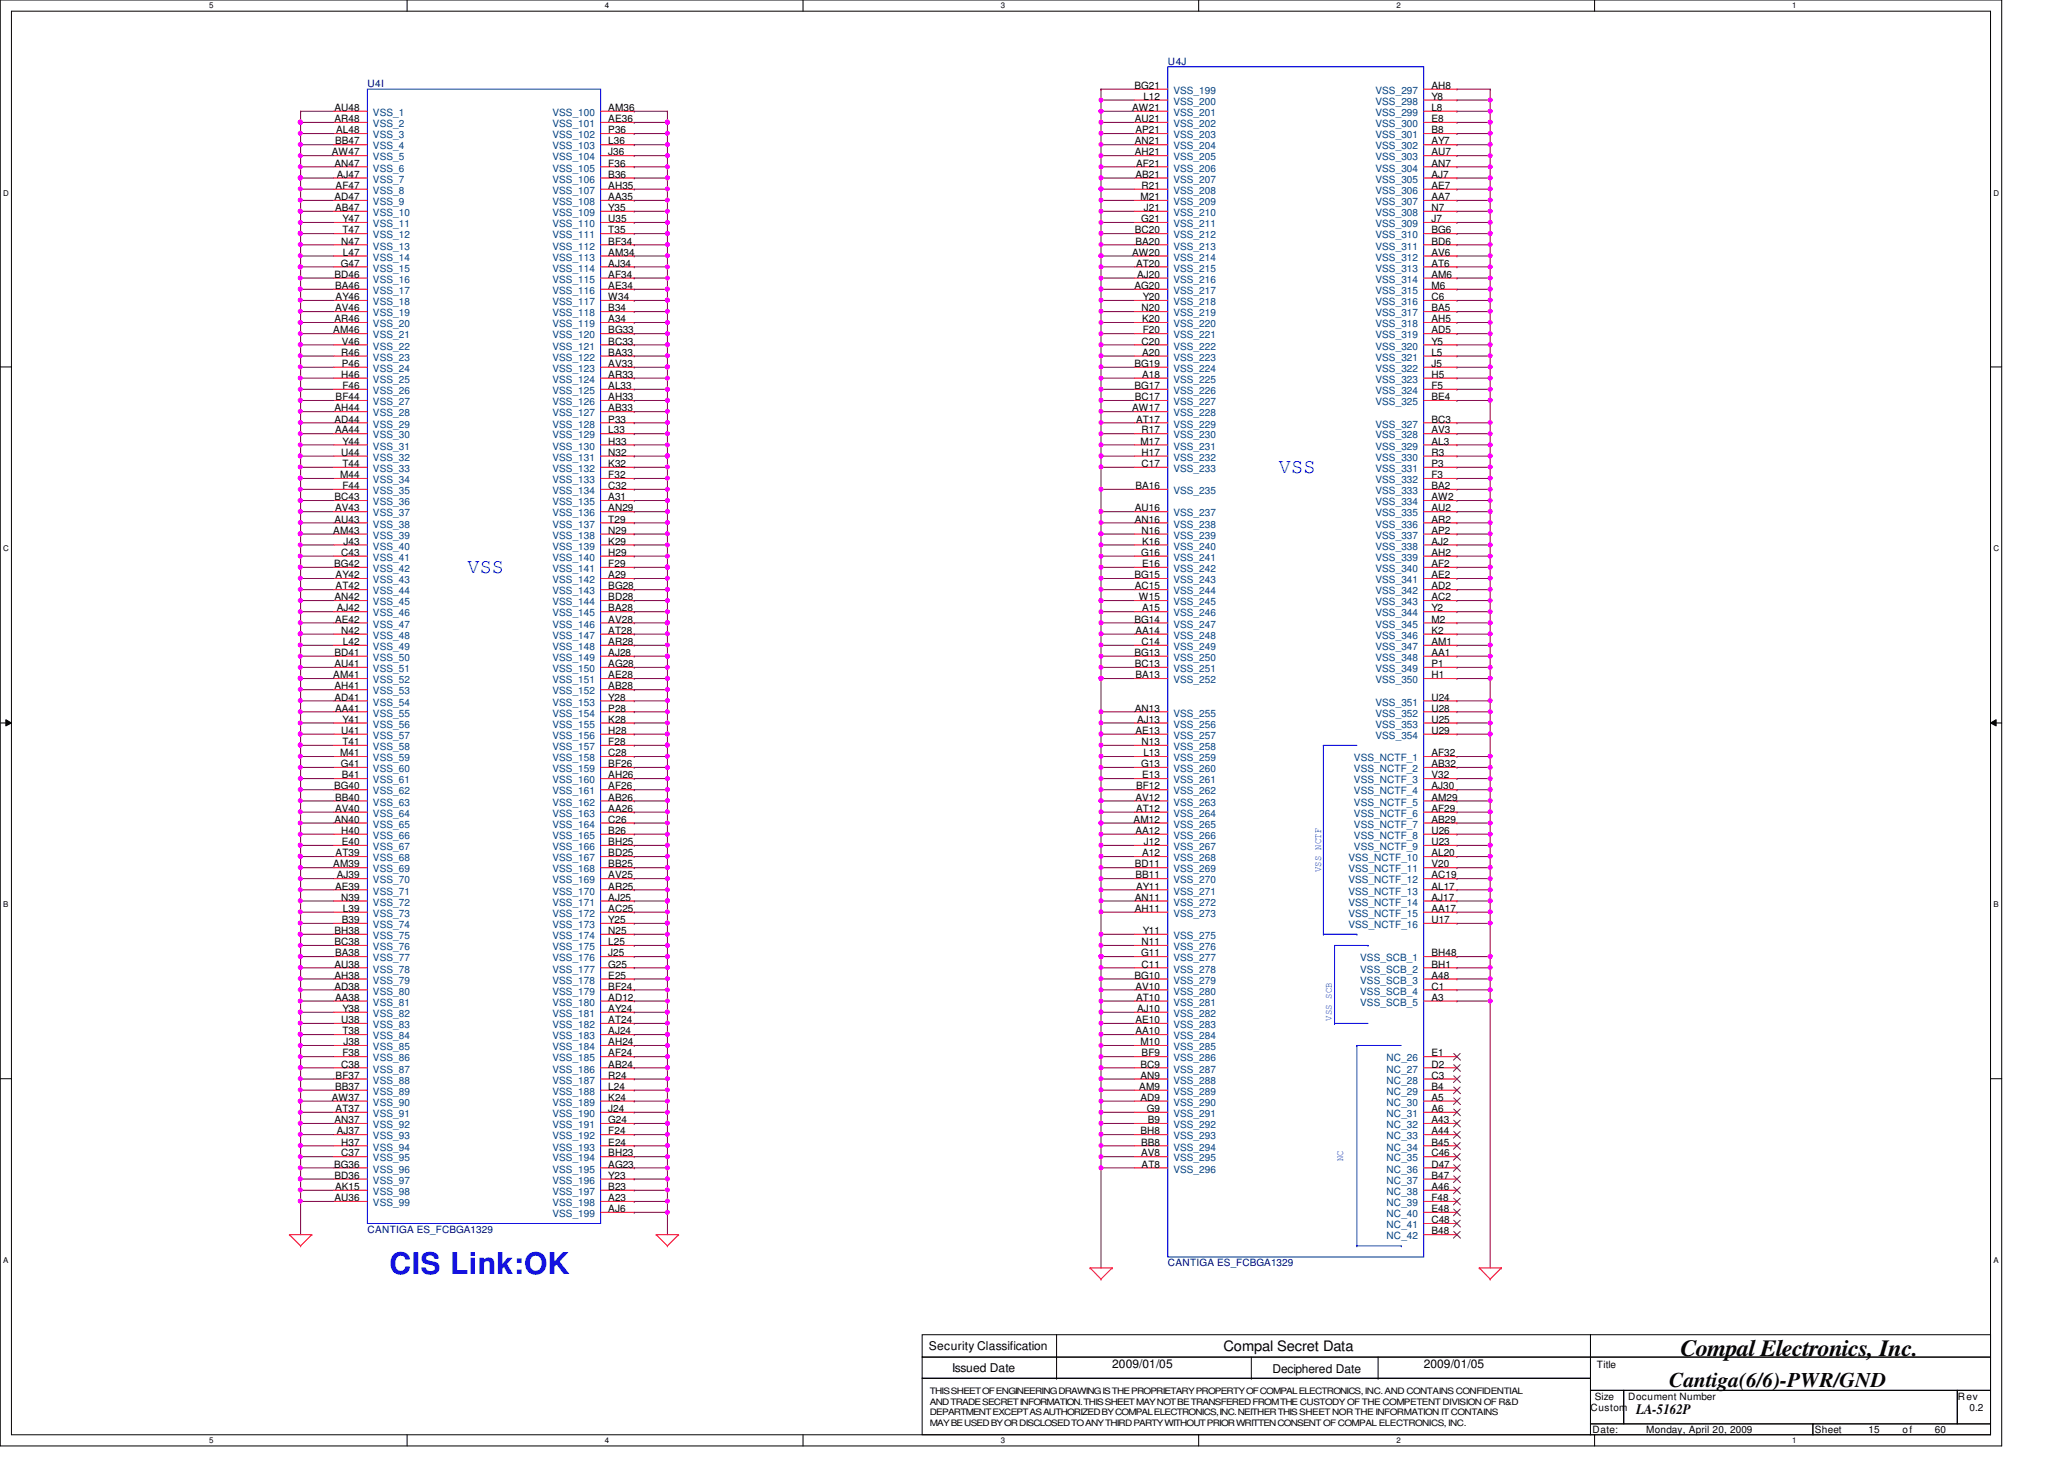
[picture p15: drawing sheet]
<svg xmlns="http://www.w3.org/2000/svg" width="297mm" height="210mm" viewBox="0 0 297 210" stroke-linecap="round" stroke-linejoin="round" font-family="sans-serif">
<defs><g id="words">
<text font-size="4.3" fill="#00f" x="56" y="183.3">CIS Link:OK</text>
<text font-size="3.3" x="241.8" y="195.1">Compal Electronics, Inc.</text>
<g font-size="3" fill="#00f">
<text x="184.1" y="68">VSS</text>
<text x="67.3" y="82.4">VSS</text>
</g>
<text font-size="3" x="240.2" y="199.6">Cantiga(6/6)-PWR/GND</text>
<g font-size="2.1">
<text x="176.1" y="194.4">Compal Secret Data</text>
<text x="235.5" y="203.5">LA-5162P</text>
</g>
<g font-size="1.7">
<text x="133.7" y="194.3">Security Classification</text>
<text x="137" y="197.3">Issued Date</text>
<text x="160.1" y="196.8">2009/01/05</text>
<text x="183.1" y="197.5">Deciphered Date</text>
<text x="204.9" y="196.8">2009/01/05</text>
</g>
<g font-size="1.4" fill="#000080">
<text x="168.1" y="9.4">U4J</text>
<text x="52.9" y="12.6">U4I</text>
<text x="52.9" y="177.4">CANTIGA ES_FCBGA1329</text>
<text x="168.1" y="182.2">CANTIGA ES_FCBGA1329</text>
</g>
<g font-size="1.4">
<text x="48.1" y="16">AU48</text>
<text x="48.1" y="17.6">AR48</text>
<text x="87.5" y="16">AM36</text>
<text x="87.5" y="17.6">AE36</text>
<text x="162.9" y="16">AW21</text>
<text x="163.3" y="12.8">BG21</text>
<text x="163.3" y="17.6">AU21</text>
<text x="164.5" y="14.4">L12</text>
<text x="206" y="12.8">AH8</text>
<text x="206" y="14.4">Y8</text>
<text x="206" y="16">L8</text>
<text x="206" y="17.6">E8</text>
<text x="47.7" y="22.4">AW47</text>
<text x="48.1" y="24">AN47</text>
<text x="48.2" y="20.8">BB47</text>
<text x="48.4" y="19.2">AL48</text>
<text x="87.5" y="19.2">P36</text>
<text x="87.5" y="20.8">L36</text>
<text x="87.5" y="22.4">J36</text>
<text x="87.5" y="24">F36</text>
<text x="163.3" y="20.8">AN21</text>
<text x="163.3" y="22.4">AH21</text>
<text x="163.4" y="19.2">AP21</text>
<text x="163.5" y="24">AF21</text>
<text x="206" y="19.2">B8</text>
<text x="206" y="20.8">AY7</text>
<text x="206" y="22.4">AU7</text>
<text x="206" y="24">AN7</text>
<text x="48.1" y="28.8">AD47</text>
<text x="48.3" y="27.2">AF47</text>
<text x="48.5" y="25.6">AJ47</text>
<text x="87.5" y="25.6">B36</text>
<text x="87.5" y="27.2">AH35</text>
<text x="87.5" y="28.8">AA35</text>
<text x="163.4" y="25.6">AB21</text>
<text x="164.1" y="28.8">M21</text>
<text x="164.3" y="27.2">R21</text>
<text x="206" y="25.6">AJ7</text>
<text x="206" y="27.2">AE7</text>
<text x="206" y="28.8">AA7</text>
<text x="48.2" y="30.4">AB47</text>
<text x="49.1" y="35.2">N47</text>
<text x="49.3" y="32">Y47</text>
<text x="49.3" y="33.6">T47</text>
<text x="87.5" y="30.4">Y35</text>
<text x="87.5" y="32">U35</text>
<text x="87.5" y="33.6">T35</text>
<text x="87.5" y="35.2">BF34</text>
<text x="163.3" y="33.6">BC20</text>
<text x="163.4" y="35.2">BA20</text>
<text x="164.2" y="32">G21</text>
<text x="164.6" y="30.4">J21</text>
<text x="206" y="30.4">N7</text>
<text x="206" y="32">J7</text>
<text x="206" y="33.6">BG6</text>
<text x="206" y="35.2">BD6</text>
<text x="48.1" y="40">BD46</text>
<text x="48.2" y="41.6">BA46</text>
<text x="49.1" y="38.4">G47</text>
<text x="49.4" y="36.8">L47</text>
<text x="87.5" y="36.8">AM34</text>
<text x="87.5" y="38.4">AJ34</text>
<text x="87.5" y="40">AF34</text>
<text x="87.5" y="41.6">AE34</text>
<text x="162.9" y="36.8">AW20</text>
<text x="163.3" y="41.6">AG20</text>
<text x="163.5" y="38.4">AT20</text>
<text x="163.7" y="40">AJ20</text>
<text x="206" y="36.8">AV6</text>
<text x="206" y="38.4">AT6</text>
<text x="206" y="40">AM6</text>
<text x="206" y="41.6">M6</text>
<text x="48" y="48">AM46</text>
<text x="48.1" y="46.4">AR46</text>
<text x="48.2" y="44.8">AV46</text>
<text x="48.3" y="43.2">AY46</text>
<text x="87.5" y="43.2">W34</text>
<text x="87.5" y="44.8">B34</text>
<text x="87.5" y="46.4">A34</text>
<text x="87.5" y="48">BG33</text>
<text x="164.3" y="44.8">N20</text>
<text x="164.4" y="46.4">K20</text>
<text x="164.5" y="43.2">Y20</text>
<text x="164.5" y="48">F20</text>
<text x="206" y="43.2">C6</text>
<text x="206" y="44.8">BA5</text>
<text x="206" y="46.4">AH5</text>
<text x="206" y="48">AD5</text>
<text x="49.1" y="51.2">R46</text>
<text x="49.2" y="49.6">V46</text>
<text x="49.2" y="52.8">P46</text>
<text x="87.5" y="49.6">BC33</text>
<text x="87.5" y="51.2">BA33</text>
<text x="87.5" y="52.8">AV33</text>
<text x="163.3" y="52.8">BG19</text>
<text x="164.3" y="49.6">C20</text>
<text x="164.4" y="51.2">A20</text>
<text x="206" y="49.6">Y5</text>
<text x="206" y="51.2">L5</text>
<text x="206" y="52.8">J5</text>
<text x="48.1" y="59.2">AH44</text>
<text x="48.3" y="57.6">BF44</text>
<text x="49.1" y="54.4">H46</text>
<text x="49.3" y="56">F46</text>
<text x="87.5" y="54.4">AR33</text>
<text x="87.5" y="56">AL33</text>
<text x="87.5" y="57.6">AH33</text>
<text x="87.5" y="59.2">AB33</text>
<text x="162.9" y="59.2">AW17</text>
<text x="163.3" y="56">BG17</text>
<text x="163.3" y="57.6">BC17</text>
<text x="164.4" y="54.4">A18</text>
<text x="206" y="54.4">H5</text>
<text x="206" y="56">F5</text>
<text x="206" y="57.6">BE4</text>
<text x="48.1" y="60.8">AD44</text>
<text x="48.2" y="62.4">AA44</text>
<text x="49.1" y="65.6">U44</text>
<text x="49.3" y="64">Y44</text>
<text x="87.5" y="60.8">P33</text>
<text x="87.5" y="62.4">L33</text>
<text x="87.5" y="64">H33</text>
<text x="87.5" y="65.6">N32</text>
<text x="163.5" y="60.8">AT17</text>
<text x="164.1" y="64">M17</text>
<text x="164.3" y="62.4">R17</text>
<text x="164.3" y="65.6">H17</text>
<text x="206" y="60.8">BC3</text>
<text x="206" y="62.4">AV3</text>
<text x="206" y="64">AL3</text>
<text x="206" y="65.6">R3</text>
<text x="48.1" y="72">BC43</text>
<text x="48.9" y="68.8">M44</text>
<text x="49.3" y="67.2">T44</text>
<text x="49.3" y="70.4">F44</text>
<text x="87.5" y="67.2">K32</text>
<text x="87.5" y="68.8">F32</text>
<text x="87.5" y="70.4">C32</text>
<text x="87.5" y="72">A31</text>
<text x="163.4" y="70.4">BA16</text>
<text x="164.3" y="67.2">C17</text>
<text x="206" y="67.2">P3</text>
<text x="206" y="68.8">F3</text>
<text x="206" y="70.4">BA2</text>
<text x="206" y="72">AW2</text>
<text x="48" y="76.8">AM43</text>
<text x="48.1" y="75.2">AU43</text>
<text x="48.2" y="73.6">AV43</text>
<text x="87.5" y="73.6">AN29</text>
<text x="87.5" y="75.2">T29</text>
<text x="87.5" y="76.8">N29</text>
<text x="163.3" y="73.6">AU16</text>
<text x="163.3" y="75.2">AN16</text>
<text x="164.3" y="76.8">N16</text>
<text x="206" y="73.6">AU2</text>
<text x="206" y="75.2">AR2</text>
<text x="206" y="76.8">AP2</text>
<text x="48.1" y="81.6">BG42</text>
<text x="48.3" y="83.2">AY42</text>
<text x="49.1" y="80">C43</text>
<text x="49.4" y="78.4">J43</text>
<text x="87.5" y="78.4">K29</text>
<text x="87.5" y="80">H29</text>
<text x="87.5" y="81.6">F29</text>
<text x="87.5" y="83.2">A29</text>
<text x="163.3" y="83.2">BG15</text>
<text x="164.2" y="80">G16</text>
<text x="164.4" y="78.4">K16</text>
<text x="164.4" y="81.6">E16</text>
<text x="206" y="78.4">AJ2</text>
<text x="206" y="80">AH2</text>
<text x="206" y="81.6">AF2</text>
<text x="206" y="83.2">AE2</text>
<text x="48.1" y="86.4">AN42</text>
<text x="48.2" y="89.6">AE42</text>
<text x="48.3" y="84.8">AT42</text>
<text x="48.5" y="88">AJ42</text>
<text x="87.5" y="84.8">BG28</text>
<text x="87.5" y="86.4">BD28</text>
<text x="87.5" y="88">BA28</text>
<text x="87.5" y="89.6">AV28</text>
<text x="163.3" y="89.6">BG14</text>
<text x="163.3" y="84.8">AC15</text>
<text x="163.9" y="86.4">W15</text>
<text x="164.4" y="88">A15</text>
<text x="206" y="84.8">AD2</text>
<text x="206" y="86.4">AC2</text>
<text x="206" y="88">Y2</text>
<text x="206" y="89.6">M2</text>
<text x="48.1" y="94.4">BD41</text>
<text x="48.1" y="96">AU41</text>
<text x="49.1" y="91.2">N42</text>
<text x="49.4" y="92.8">L42</text>
<text x="87.5" y="91.2">AT28</text>
<text x="87.5" y="92.8">AR28</text>
<text x="87.5" y="94.4">AJ28</text>
<text x="87.5" y="96">AG28</text>
<text x="163.3" y="94.4">BG13</text>
<text x="163.3" y="96">BC13</text>
<text x="163.4" y="91.2">AA14</text>
<text x="164.3" y="92.8">C14</text>
<text x="206" y="91.2">K2</text>
<text x="206" y="92.8">AM1</text>
<text x="206" y="94.4">AA1</text>
<text x="206" y="96">P1</text>
<text x="48" y="97.6">AM41</text>
<text x="48.1" y="99.2">AH41</text>
<text x="48.1" y="100.8">AD41</text>
<text x="87.5" y="97.6">AE28</text>
<text x="87.5" y="99.2">AB28</text>
<text x="87.5" y="100.8">Y28</text>
<text x="163.4" y="97.6">BA13</text>
<text x="206" y="97.6">H1</text>
<text x="206" y="100.8">U24</text>
<text x="48.2" y="102.4">AA41</text>
<text x="49.1" y="105.6">U41</text>
<text x="49.3" y="104">Y41</text>
<text x="49.3" y="107.2">T41</text>
<text x="87.5" y="102.4">P28</text>
<text x="87.5" y="104">K28</text>
<text x="87.5" y="105.6">H28</text>
<text x="87.5" y="107.2">F28</text>
<text x="163.3" y="102.4">AN13</text>
<text x="163.4" y="105.6">AE13</text>
<text x="163.7" y="104">AJ13</text>
<text x="164.3" y="107.2">N13</text>
<text x="206" y="102.4">U28</text>
<text x="206" y="104">U25</text>
<text x="206" y="105.6">U29</text>
<text x="48.1" y="113.6">BG40</text>
<text x="48.9" y="108.8">M41</text>
<text x="49.1" y="110.4">G41</text>
<text x="49.2" y="112">B41</text>
<text x="87.5" y="108.8">C28</text>
<text x="87.5" y="110.4">BF26</text>
<text x="87.5" y="112">AH26</text>
<text x="87.5" y="113.6">AF26</text>
<text x="163.5" y="113.6">BF12</text>
<text x="164.2" y="110.4">G13</text>
<text x="164.4" y="112">E13</text>
<text x="164.5" y="108.8">L13</text>
<text x="206" y="108.8">AF32</text>
<text x="206" y="110.4">AB32</text>
<text x="206" y="112">V32</text>
<text x="206" y="113.6">AJ30</text>
<text x="48.1" y="118.4">AN40</text>
<text x="48.2" y="115.2">BB40</text>
<text x="48.2" y="116.8">AV40</text>
<text x="49.1" y="120">H40</text>
<text x="87.5" y="115.2">AB26</text>
<text x="87.5" y="116.8">AA26</text>
<text x="87.5" y="118.4">C26</text>
<text x="87.5" y="120">B26</text>
<text x="163.1" y="118.4">AM12</text>
<text x="163.4" y="115.2">AV12</text>
<text x="163.4" y="120">AA12</text>
<text x="163.5" y="116.8">AT12</text>
<text x="206" y="115.2">AM29</text>
<text x="206" y="116.8">AF29</text>
<text x="206" y="118.4">AB29</text>
<text x="206" y="120">U26</text>
<text x="48" y="124.8">AM39</text>
<text x="48.3" y="123.2">AT39</text>
<text x="49.2" y="121.6">E40</text>
<text x="87.5" y="121.6">BH25</text>
<text x="87.5" y="123.2">BD25</text>
<text x="87.5" y="124.8">BB25</text>
<text x="163.3" y="124.8">BD11</text>
<text x="164.4" y="123.2">A12</text>
<text x="164.6" y="121.6">J12</text>
<text x="206" y="121.6">U23</text>
<text x="206" y="123.2">AL20</text>
<text x="206" y="124.8">V20</text>
<text x="48.2" y="128">AE39</text>
<text x="48.5" y="126.4">AJ39</text>
<text x="49.1" y="129.6">N39</text>
<text x="49.4" y="131.2">L39</text>
<text x="87.5" y="126.4">AV25</text>
<text x="87.5" y="128">AR25</text>
<text x="87.5" y="129.6">AJ25</text>
<text x="87.5" y="131.2">AC25</text>
<text x="163.3" y="129.6">AN11</text>
<text x="163.3" y="131.2">AH11</text>
<text x="163.4" y="126.4">BB11</text>
<text x="163.5" y="128">AY11</text>
<text x="206" y="126.4">AC19</text>
<text x="206" y="128">AL17</text>
<text x="206" y="129.6">AJ17</text>
<text x="206" y="131.2">AA17</text>
<text x="48.1" y="134.4">BH38</text>
<text x="48.1" y="136">BC38</text>
<text x="48.2" y="137.6">BA38</text>
<text x="49.2" y="132.8">B39</text>
<text x="87.5" y="132.8">Y25</text>
<text x="87.5" y="134.4">N25</text>
<text x="87.5" y="136">L25</text>
<text x="87.5" y="137.6">J25</text>
<text x="164.2" y="137.6">G11</text>
<text x="164.3" y="136">N11</text>
<text x="164.5" y="134.4">Y11</text>
<text x="206" y="132.8">U17</text>
<text x="206" y="137.6">BH48</text>
<text x="48.1" y="139.2">AU38</text>
<text x="48.1" y="140.8">AH38</text>
<text x="48.1" y="142.4">AD38</text>
<text x="48.2" y="144">AA38</text>
<text x="87.5" y="139.2">G25</text>
<text x="87.5" y="140.8">E25</text>
<text x="87.5" y="142.4">BF24</text>
<text x="87.5" y="144">AD12</text>
<text x="163.3" y="140.8">BG10</text>
<text x="163.4" y="142.4">AV10</text>
<text x="163.5" y="144">AT10</text>
<text x="164.3" y="139.2">C11</text>
<text x="206" y="139.2">BH1</text>
<text x="206" y="140.8">A48</text>
<text x="206" y="142.4">C1</text>
<text x="206" y="144">A3</text>
<text x="49.1" y="147.2">U38</text>
<text x="49.3" y="145.6">Y38</text>
<text x="49.3" y="148.8">T38</text>
<text x="87.5" y="145.6">AY24</text>
<text x="87.5" y="147.2">AT24</text>
<text x="87.5" y="148.8">AJ24</text>
<text x="163.4" y="147.2">AE10</text>
<text x="163.4" y="148.8">AA10</text>
<text x="163.7" y="145.6">AJ10</text>
<text x="48.3" y="155.2">BF37</text>
<text x="49.1" y="153.6">C38</text>
<text x="49.3" y="152">F38</text>
<text x="49.4" y="150.4">J38</text>
<text x="87.5" y="150.4">AH24</text>
<text x="87.5" y="152">AF24</text>
<text x="87.5" y="153.6">AB24</text>
<text x="87.5" y="155.2">R24</text>
<text x="164.1" y="150.4">M10</text>
<text x="164.1" y="153.6">BC9</text>
<text x="164.1" y="155.2">AN9</text>
<text x="164.3" y="152">BF9</text>
<text x="206" y="152">E1</text>
<text x="206" y="153.6">D2</text>
<text x="206" y="155.2">C3</text>
<text x="47.7" y="158.4">AW37</text>
<text x="48.1" y="161.6">AN37</text>
<text x="48.2" y="156.8">BB37</text>
<text x="48.3" y="160">AT37</text>
<text x="87.5" y="156.8">L24</text>
<text x="87.5" y="158.4">K24</text>
<text x="87.5" y="160">J24</text>
<text x="87.5" y="161.6">G24</text>
<text x="164" y="156.8">AM9</text>
<text x="164.1" y="158.4">AD9</text>
<text x="165.1" y="160">G9</text>
<text x="165.2" y="161.6">B9</text>
<text x="206" y="156.8">B4</text>
<text x="206" y="158.4">A5</text>
<text x="206" y="160">A6</text>
<text x="206" y="161.6">A43</text>
<text x="48.1" y="168">BG36</text>
<text x="48.5" y="163.2">AJ37</text>
<text x="49.1" y="164.8">H37</text>
<text x="49.1" y="166.4">C37</text>
<text x="87.5" y="163.2">F24</text>
<text x="87.5" y="164.8">E24</text>
<text x="87.5" y="166.4">BH23</text>
<text x="87.5" y="168">AG23</text>
<text x="164.1" y="163.2">BH8</text>
<text x="164.2" y="164.8">BB8</text>
<text x="164.2" y="166.4">AV8</text>
<text x="164.3" y="168">AT8</text>
<text x="206" y="163.2">A44</text>
<text x="206" y="164.8">B45</text>
<text x="206" y="166.4">C46</text>
<text x="206" y="168">D47</text>
<text x="48.1" y="169.6">BD36</text>
<text x="48.1" y="172.8">AU36</text>
<text x="48.2" y="171.2">AK15</text>
<text x="87.5" y="169.6">Y23</text>
<text x="87.5" y="171.2">B23</text>
<text x="87.5" y="172.8">A23</text>
<text x="206" y="169.6">B47</text>
<text x="206" y="171.2">A46</text>
<text x="206" y="172.8">F48</text>
<text x="87.5" y="174.4">AJ6</text>
<text x="206" y="174.4">E48</text>
<text x="206" y="176">C48</text>
<text x="206" y="177.6">B48</text>
<text x="229.8" y="196.8">Title</text>
<text x="228.9" y="203">Custom</text>
<text x="229.5" y="201.4">Size</text>
<text x="234.3" y="201.4">Document Number</text>
<text x="281.8" y="201.4">Rev</text>
<text x="283.5" y="203">0.2</text>
<text x="229.2" y="206.2">Date:</text>
<text x="236.9" y="206.2">Monday, April 20, 2009</text>
<text x="261.2" y="206.2">Sheet</text>
<text x="268.9" y="206.2">15</text>
<text x="273.8" y="206.2">of</text>
<text x="278.5" y="206.2">60</text>
</g>
<g font-size="1.4" fill="#004080">
<text x="53.7" y="16.7">VSS_1</text>
<text x="79.5" y="16.7">VSS_100</text>
<text x="168.9" y="13.5">VSS_199</text>
<text x="168.9" y="15.1">VSS_200</text>
<text x="168.9" y="16.7">VSS_201</text>
<text x="197.9" y="13.5">VSS_297</text>
<text x="197.9" y="15.1">VSS_298</text>
<text x="197.9" y="16.7">VSS_299</text>
<text x="53.7" y="18.3">VSS_2</text>
<text x="53.7" y="19.9">VSS_3</text>
<text x="53.7" y="21.5">VSS_4</text>
<text x="53.7" y="23.1">VSS_5</text>
<text x="79.5" y="18.3">VSS_101</text>
<text x="79.5" y="19.9">VSS_102</text>
<text x="79.5" y="21.5">VSS_103</text>
<text x="79.5" y="23.1">VSS_104</text>
<text x="168.9" y="18.3">VSS_202</text>
<text x="168.9" y="19.9">VSS_203</text>
<text x="168.9" y="21.5">VSS_204</text>
<text x="168.9" y="23.1">VSS_205</text>
<text x="197.9" y="18.3">VSS_300</text>
<text x="197.9" y="19.9">VSS_301</text>
<text x="197.9" y="21.5">VSS_302</text>
<text x="197.9" y="23.1">VSS_303</text>
<text x="53.7" y="24.7">VSS_6</text>
<text x="53.7" y="26.3">VSS_7</text>
<text x="53.7" y="27.9">VSS_8</text>
<text x="53.7" y="29.5">VSS_9</text>
<text x="79.5" y="24.7">VSS_105</text>
<text x="79.5" y="26.3">VSS_106</text>
<text x="79.5" y="27.9">VSS_107</text>
<text x="79.5" y="29.5">VSS_108</text>
<text x="168.9" y="24.7">VSS_206</text>
<text x="168.9" y="26.3">VSS_207</text>
<text x="168.9" y="27.9">VSS_208</text>
<text x="168.9" y="29.5">VSS_209</text>
<text x="197.9" y="24.7">VSS_304</text>
<text x="197.9" y="26.3">VSS_305</text>
<text x="197.9" y="27.9">VSS_306</text>
<text x="197.9" y="29.5">VSS_307</text>
<text x="53.7" y="31.1">VSS_10</text>
<text x="53.7" y="32.7">VSS_11</text>
<text x="53.7" y="34.3">VSS_12</text>
<text x="53.7" y="35.9">VSS_13</text>
<text x="79.5" y="31.1">VSS_109</text>
<text x="79.5" y="32.7">VSS_110</text>
<text x="79.5" y="34.3">VSS_111</text>
<text x="79.5" y="35.9">VSS_112</text>
<text x="168.9" y="31.1">VSS_210</text>
<text x="168.9" y="32.7">VSS_211</text>
<text x="168.9" y="34.3">VSS_212</text>
<text x="168.9" y="35.9">VSS_213</text>
<text x="197.9" y="31.1">VSS_308</text>
<text x="197.9" y="32.7">VSS_309</text>
<text x="197.9" y="34.3">VSS_310</text>
<text x="197.9" y="35.9">VSS_311</text>
<text x="53.7" y="37.5">VSS_14</text>
<text x="53.7" y="39.1">VSS_15</text>
<text x="53.7" y="40.7">VSS_16</text>
<text x="79.5" y="37.5">VSS_113</text>
<text x="79.5" y="39.1">VSS_114</text>
<text x="79.5" y="40.7">VSS_115</text>
<text x="168.9" y="37.5">VSS_214</text>
<text x="168.9" y="39.1">VSS_215</text>
<text x="168.9" y="40.7">VSS_216</text>
<text x="197.9" y="37.5">VSS_312</text>
<text x="197.9" y="39.1">VSS_313</text>
<text x="197.9" y="40.7">VSS_314</text>
<text x="53.7" y="42.3">VSS_17</text>
<text x="53.7" y="43.9">VSS_18</text>
<text x="53.7" y="45.5">VSS_19</text>
<text x="53.7" y="47.1">VSS_20</text>
<text x="79.5" y="42.3">VSS_116</text>
<text x="79.5" y="43.9">VSS_117</text>
<text x="79.5" y="45.5">VSS_118</text>
<text x="79.5" y="47.1">VSS_119</text>
<text x="168.9" y="42.3">VSS_217</text>
<text x="168.9" y="43.9">VSS_218</text>
<text x="168.9" y="45.5">VSS_219</text>
<text x="168.9" y="47.1">VSS_220</text>
<text x="197.9" y="42.3">VSS_315</text>
<text x="197.9" y="43.9">VSS_316</text>
<text x="197.9" y="45.5">VSS_317</text>
<text x="197.9" y="47.1">VSS_318</text>
<text x="53.7" y="48.7">VSS_21</text>
<text x="53.7" y="50.3">VSS_22</text>
<text x="53.7" y="51.9">VSS_23</text>
<text x="53.7" y="53.5">VSS_24</text>
<text x="79.5" y="48.7">VSS_120</text>
<text x="79.5" y="50.3">VSS_121</text>
<text x="79.5" y="51.9">VSS_122</text>
<text x="79.5" y="53.5">VSS_123</text>
<text x="168.9" y="48.7">VSS_221</text>
<text x="168.9" y="50.3">VSS_222</text>
<text x="168.9" y="51.9">VSS_223</text>
<text x="168.9" y="53.5">VSS_224</text>
<text x="197.9" y="48.7">VSS_319</text>
<text x="197.9" y="50.3">VSS_320</text>
<text x="197.9" y="51.9">VSS_321</text>
<text x="197.9" y="53.5">VSS_322</text>
<text x="53.7" y="55.1">VSS_25</text>
<text x="53.7" y="56.7">VSS_26</text>
<text x="53.7" y="58.3">VSS_27</text>
<text x="53.7" y="59.9">VSS_28</text>
<text x="79.5" y="55.1">VSS_124</text>
<text x="79.5" y="56.7">VSS_125</text>
<text x="79.5" y="58.3">VSS_126</text>
<text x="79.5" y="59.9">VSS_127</text>
<text x="168.9" y="55.1">VSS_225</text>
<text x="168.9" y="56.7">VSS_226</text>
<text x="168.9" y="58.3">VSS_227</text>
<text x="168.9" y="59.9">VSS_228</text>
<text x="197.9" y="55.1">VSS_323</text>
<text x="197.9" y="56.7">VSS_324</text>
<text x="197.9" y="58.3">VSS_325</text>
<text x="53.7" y="61.5">VSS_29</text>
<text x="53.7" y="63.1">VSS_30</text>
<text x="53.7" y="64.7">VSS_31</text>
<text x="79.5" y="61.5">VSS_128</text>
<text x="79.5" y="63.1">VSS_129</text>
<text x="79.5" y="64.7">VSS_130</text>
<text x="168.9" y="61.5">VSS_229</text>
<text x="168.9" y="63.1">VSS_230</text>
<text x="168.9" y="64.7">VSS_231</text>
<text x="197.9" y="61.5">VSS_327</text>
<text x="197.9" y="63.1">VSS_328</text>
<text x="197.9" y="64.7">VSS_329</text>
<text x="53.7" y="66.3">VSS_32</text>
<text x="53.7" y="67.9">VSS_33</text>
<text x="53.7" y="69.5">VSS_34</text>
<text x="53.7" y="71.1">VSS_35</text>
<text x="79.5" y="66.3">VSS_131</text>
<text x="79.5" y="67.9">VSS_132</text>
<text x="79.5" y="69.5">VSS_133</text>
<text x="79.5" y="71.1">VSS_134</text>
<text x="168.9" y="66.3">VSS_232</text>
<text x="168.9" y="67.9">VSS_233</text>
<text x="168.9" y="71.1">VSS_235</text>
<text x="197.9" y="66.3">VSS_330</text>
<text x="197.9" y="67.9">VSS_331</text>
<text x="197.9" y="69.5">VSS_332</text>
<text x="197.9" y="71.1">VSS_333</text>
<text x="53.7" y="72.7">VSS_36</text>
<text x="53.7" y="74.3">VSS_37</text>
<text x="53.7" y="75.9">VSS_38</text>
<text x="53.7" y="77.5">VSS_39</text>
<text x="79.5" y="72.7">VSS_135</text>
<text x="79.5" y="74.3">VSS_136</text>
<text x="79.5" y="75.9">VSS_137</text>
<text x="79.5" y="77.5">VSS_138</text>
<text x="168.9" y="74.3">VSS_237</text>
<text x="168.9" y="75.9">VSS_238</text>
<text x="168.9" y="77.5">VSS_239</text>
<text x="197.9" y="72.7">VSS_334</text>
<text x="197.9" y="74.3">VSS_335</text>
<text x="197.9" y="75.9">VSS_336</text>
<text x="197.9" y="77.5">VSS_337</text>
<text x="53.7" y="79.1">VSS_40</text>
<text x="53.7" y="80.7">VSS_41</text>
<text x="53.7" y="82.3">VSS_42</text>
<text x="53.7" y="83.9">VSS_43</text>
<text x="79.5" y="79.1">VSS_139</text>
<text x="79.5" y="80.7">VSS_140</text>
<text x="79.5" y="82.3">VSS_141</text>
<text x="79.5" y="83.9">VSS_142</text>
<text x="168.9" y="79.1">VSS_240</text>
<text x="168.9" y="80.7">VSS_241</text>
<text x="168.9" y="82.3">VSS_242</text>
<text x="168.9" y="83.9">VSS_243</text>
<text x="197.9" y="79.1">VSS_338</text>
<text x="197.9" y="80.7">VSS_339</text>
<text x="197.9" y="82.3">VSS_340</text>
<text x="197.9" y="83.9">VSS_341</text>
<text x="53.7" y="85.5">VSS_44</text>
<text x="53.7" y="87.1">VSS_45</text>
<text x="53.7" y="88.7">VSS_46</text>
<text x="79.5" y="85.5">VSS_143</text>
<text x="79.5" y="87.1">VSS_144</text>
<text x="79.5" y="88.7">VSS_145</text>
<text x="168.9" y="85.5">VSS_244</text>
<text x="168.9" y="87.1">VSS_245</text>
<text x="168.9" y="88.7">VSS_246</text>
<text x="197.9" y="85.5">VSS_342</text>
<text x="197.9" y="87.1">VSS_343</text>
<text x="197.9" y="88.7">VSS_344</text>
<text x="53.7" y="90.3">VSS_47</text>
<text x="53.7" y="91.9">VSS_48</text>
<text x="53.7" y="93.5">VSS_49</text>
<text x="53.7" y="95.1">VSS_50</text>
<text x="79.5" y="90.3">VSS_146</text>
<text x="79.5" y="91.9">VSS_147</text>
<text x="79.5" y="93.5">VSS_148</text>
<text x="79.5" y="95.1">VSS_149</text>
<text x="168.9" y="90.3">VSS_247</text>
<text x="168.9" y="91.9">VSS_248</text>
<text x="168.9" y="93.5">VSS_249</text>
<text x="168.9" y="95.1">VSS_250</text>
<text x="197.9" y="90.3">VSS_345</text>
<text x="197.9" y="91.9">VSS_346</text>
<text x="197.9" y="93.5">VSS_347</text>
<text x="197.9" y="95.1">VSS_348</text>
<text x="53.7" y="96.7">VSS_51</text>
<text x="53.7" y="98.3">VSS_52</text>
<text x="53.7" y="99.9">VSS_53</text>
<text x="53.7" y="101.5">VSS_54</text>
<text x="79.5" y="96.7">VSS_150</text>
<text x="79.5" y="98.3">VSS_151</text>
<text x="79.5" y="99.9">VSS_152</text>
<text x="79.5" y="101.5">VSS_153</text>
<text x="168.9" y="96.7">VSS_251</text>
<text x="168.9" y="98.3">VSS_252</text>
<text x="197.9" y="96.7">VSS_349</text>
<text x="197.9" y="98.3">VSS_350</text>
<text x="197.9" y="101.5">VSS_351</text>
<text x="53.7" y="103.1">VSS_55</text>
<text x="53.7" y="104.7">VSS_56</text>
<text x="53.7" y="106.3">VSS_57</text>
<text x="53.7" y="107.9">VSS_58</text>
<text x="79.5" y="103.1">VSS_154</text>
<text x="79.5" y="104.7">VSS_155</text>
<text x="79.5" y="106.3">VSS_156</text>
<text x="79.5" y="107.9">VSS_157</text>
<text x="168.9" y="103.1">VSS_255</text>
<text x="168.9" y="104.7">VSS_256</text>
<text x="168.9" y="106.3">VSS_257</text>
<text x="168.9" y="107.9">VSS_258</text>
<text x="197.9" y="103.1">VSS_352</text>
<text x="197.9" y="104.7">VSS_353</text>
<text x="197.9" y="106.3">VSS_354</text>
<text x="53.7" y="109.5">VSS_59</text>
<text x="53.7" y="111.1">VSS_60</text>
<text x="53.7" y="112.7">VSS_61</text>
<text x="79.5" y="109.5">VSS_158</text>
<text x="79.5" y="111.1">VSS_159</text>
<text x="79.5" y="112.7">VSS_160</text>
<text x="168.9" y="109.5">VSS_259</text>
<text x="168.9" y="111.1">VSS_260</text>
<text x="168.9" y="112.7">VSS_261</text>
<text x="194.9" y="109.5">VSS_NCTF_1</text>
<text x="194.9" y="111.1">VSS_NCTF_2</text>
<text x="194.9" y="112.7">VSS_NCTF_3</text>
<text x="53.7" y="114.3">VSS_62</text>
<text x="53.7" y="115.9">VSS_63</text>
<text x="53.7" y="117.5">VSS_64</text>
<text x="53.7" y="119.1">VSS_65</text>
<text x="79.5" y="114.3">VSS_161</text>
<text x="79.5" y="115.9">VSS_162</text>
<text x="79.5" y="117.5">VSS_163</text>
<text x="79.5" y="119.1">VSS_164</text>
<text x="168.9" y="115.9">VSS_263</text>
<text x="168.9" y="117.5">VSS_264</text>
<text x="168.9" y="119.1">VSS_265</text>
<text x="168.9" y="114.3">VSS_262</text>
<text x="194.9" y="114.3">VSS_NCTF_4</text>
<text x="194.9" y="115.9">VSS_NCTF_5</text>
<text x="194.9" y="117.5">VSS_NCTF_6</text>
<text x="194.9" y="119.1">VSS_NCTF_7</text>
<text x="53.7" y="120.7">VSS_66</text>
<text x="53.7" y="122.3">VSS_67</text>
<text x="53.7" y="123.9">VSS_68</text>
<text x="53.7" y="125.5">VSS_69</text>
<text x="79.5" y="120.7">VSS_165</text>
<text x="79.5" y="122.3">VSS_166</text>
<text x="79.5" y="123.9">VSS_167</text>
<text x="79.5" y="125.5">VSS_168</text>
<text x="168.9" y="120.7">VSS_266</text>
<text x="168.9" y="122.3">VSS_267</text>
<text x="168.9" y="123.9">VSS_268</text>
<text x="168.9" y="125.5">VSS_269</text>
<text x="194.1" y="123.9">VSS_NCTF_10</text>
<text x="194.1" y="125.5">VSS_NCTF_11</text>
<text x="194.9" y="120.7">VSS_NCTF_8</text>
<text x="194.9" y="122.3">VSS_NCTF_9</text>
<text x="53.7" y="127.1">VSS_70</text>
<text x="53.7" y="128.7">VSS_71</text>
<text x="53.7" y="130.3">VSS_72</text>
<text x="53.7" y="131.9">VSS_73</text>
<text x="79.5" y="127.1">VSS_169</text>
<text x="79.5" y="128.7">VSS_170</text>
<text x="79.5" y="130.3">VSS_171</text>
<text x="79.5" y="131.9">VSS_172</text>
<text x="168.9" y="127.1">VSS_270</text>
<text x="168.9" y="128.7">VSS_271</text>
<text x="168.9" y="130.3">VSS_272</text>
<text x="168.9" y="131.9">VSS_273</text>
<text x="194.1" y="127.1">VSS_NCTF_12</text>
<text x="194.1" y="128.7">VSS_NCTF_13</text>
<text x="194.1" y="130.3">VSS_NCTF_14</text>
<text x="194.1" y="131.9">VSS_NCTF_15</text>
<text x="53.7" y="133.5">VSS_74</text>
<text x="53.7" y="135.1">VSS_75</text>
<text x="53.7" y="136.7">VSS_76</text>
<text x="79.5" y="133.5">VSS_173</text>
<text x="79.5" y="135.1">VSS_174</text>
<text x="79.5" y="136.7">VSS_175</text>
<text x="168.9" y="135.1">VSS_275</text>
<text x="168.9" y="136.7">VSS_276</text>
<text x="194.1" y="133.5">VSS_NCTF_16</text>
<text x="53.7" y="138.3">VSS_77</text>
<text x="53.7" y="139.9">VSS_78</text>
<text x="53.7" y="141.5">VSS_79</text>
<text x="53.7" y="143.1">VSS_80</text>
<text x="79.5" y="138.3">VSS_176</text>
<text x="79.5" y="139.9">VSS_177</text>
<text x="79.5" y="141.5">VSS_178</text>
<text x="79.5" y="143.1">VSS_179</text>
<text x="168.9" y="138.3">VSS_277</text>
<text x="168.9" y="139.9">VSS_278</text>
<text x="168.9" y="141.5">VSS_279</text>
<text x="168.9" y="143.1">VSS_280</text>
<text x="195.7" y="138.3">VSS_SCB_1</text>
<text x="195.7" y="139.9">VSS_SCB_2</text>
<text x="195.7" y="141.5">VSS_SCB_3</text>
<text x="195.7" y="143.1">VSS_SCB_4</text>
<text x="53.7" y="144.7">VSS_81</text>
<text x="53.7" y="146.3">VSS_82</text>
<text x="53.7" y="147.9">VSS_83</text>
<text x="53.7" y="149.5">VSS_84</text>
<text x="79.5" y="144.7">VSS_180</text>
<text x="79.5" y="146.3">VSS_181</text>
<text x="79.5" y="147.9">VSS_182</text>
<text x="79.5" y="149.5">VSS_183</text>
<text x="168.9" y="144.7">VSS_281</text>
<text x="168.9" y="146.3">VSS_282</text>
<text x="168.9" y="147.9">VSS_283</text>
<text x="168.9" y="149.5">VSS_284</text>
<text x="195.7" y="144.7">VSS_SCB_5</text>
<text x="53.7" y="151.1">VSS_85</text>
<text x="53.7" y="152.7">VSS_86</text>
<text x="53.7" y="154.3">VSS_87</text>
<text x="53.7" y="155.9">VSS_88</text>
<text x="79.5" y="151.1">VSS_184</text>
<text x="79.5" y="152.7">VSS_185</text>
<text x="79.5" y="154.3">VSS_186</text>
<text x="79.5" y="155.9">VSS_187</text>
<text x="168.9" y="151.1">VSS_285</text>
<text x="168.9" y="152.7">VSS_286</text>
<text x="168.9" y="154.3">VSS_287</text>
<text x="168.9" y="155.9">VSS_288</text>
<text x="199.6" y="152.7">NC_26</text>
<text x="199.6" y="154.3">NC_27</text>
<text x="199.6" y="155.9">NC_28</text>
<text x="53.7" y="157.5">VSS_89</text>
<text x="53.7" y="159.1">VSS_90</text>
<text x="53.7" y="160.7">VSS_91</text>
<text x="79.5" y="157.5">VSS_188</text>
<text x="79.5" y="159.1">VSS_189</text>
<text x="79.5" y="160.7">VSS_190</text>
<text x="168.9" y="157.5">VSS_289</text>
<text x="168.9" y="159.1">VSS_290</text>
<text x="168.9" y="160.7">VSS_291</text>
<text x="199.6" y="157.5">NC_29</text>
<text x="199.6" y="159.1">NC_30</text>
<text x="199.6" y="160.7">NC_31</text>
<text x="53.7" y="162.3">VSS_92</text>
<text x="53.7" y="163.9">VSS_93</text>
<text x="53.7" y="165.5">VSS_94</text>
<text x="53.7" y="167.1">VSS_95</text>
<text x="79.5" y="162.3">VSS_191</text>
<text x="79.5" y="163.9">VSS_192</text>
<text x="79.5" y="165.5">VSS_193</text>
<text x="79.5" y="167.1">VSS_194</text>
<text x="168.9" y="162.3">VSS_292</text>
<text x="168.9" y="163.9">VSS_293</text>
<text x="168.9" y="165.5">VSS_294</text>
<text x="168.9" y="167.1">VSS_295</text>
<text x="199.6" y="162.3">NC_32</text>
<text x="199.6" y="163.9">NC_33</text>
<text x="199.6" y="165.5">NC_34</text>
<text x="199.6" y="167.1">NC_35</text>
<text x="53.7" y="168.7">VSS_96</text>
<text x="53.7" y="170.3">VSS_97</text>
<text x="53.7" y="171.9">VSS_98</text>
<text x="53.7" y="173.5">VSS_99</text>
<text x="79.5" y="168.7">VSS_195</text>
<text x="79.5" y="170.3">VSS_196</text>
<text x="79.5" y="171.9">VSS_197</text>
<text x="79.5" y="173.5">VSS_198</text>
<text x="168.9" y="168.7">VSS_296</text>
<text x="199.6" y="168.7">NC_36</text>
<text x="199.6" y="170.3">NC_37</text>
<text x="199.6" y="171.9">NC_38</text>
<text x="199.6" y="173.5">NC_39</text>
<text x="79.5" y="175.1">VSS_199</text>
<text x="199.6" y="175.1">NC_40</text>
<text x="199.6" y="176.7">NC_41</text>
<text x="199.6" y="178.3">NC_42</text>
</g>
<g font-size="1.4" fill="#00f">
<text x="190.1" y="125.5" transform="rotate(-90 190.1 125.5)">VSS NCTF</text>
<text x="191.7" y="146.9" transform="rotate(-90 191.7 146.9)">VSS SCB</text>
<text x="193.3" y="167.1" transform="rotate(-90 193.3 167.1)">NC</text>
</g>
<g font-size="1.3">
<text x="133.8" y="200.6">THIS SHEET OF ENGINEERING DRAWING IS THE PROPRIETARY PROPERTY OF COMPAL ELECTRONICS, INC. AND CONTAINS CONFIDENTIAL</text>
<text x="133.8" y="202.1">AND TRADE SECRET INFORMATION. THIS SHEET MAY NOT BETRANSFERED FROM THE CUSTODY OF THE COMPETENT DIVISION OF R&amp;D</text>
<text x="133.8" y="203.6">DEPARTMENT EXCEPT AS AUTHORIZED BY COMPAL ELECTRONICS, INC. NEITHER THIS SHEET NOR THE INFORMATION IT CONTAINS</text>
<text x="133.8" y="205.1">MAY BE USED BY OR DISCLOSED TO ANY THIRD PARTY WITHOUT PRIOR WRITTEN CONSENT OF COMPAL ELECTRONICS, INC.</text>
</g>
<g font-size="1.1">
<text x="30.1" y="1.1">5</text>
<text x="87" y="1.1">4</text>
<text x="144" y="1.1">3</text>
<text x="201" y="1.1">2</text>
<text x="257.9" y="1.1">1</text>
<text x=".5" y="28.2">D</text>
<text x="286.9" y="28.2">D</text>
<text x=".5" y="79.3">C</text>
<text x="286.9" y="79.3">C</text>
<text x=".5" y="130.6">B</text>
<text x="286.9" y="130.6">B</text>
<text x=".5" y="181.7">A</text>
<text x="286.9" y="181.7">A</text>
<text x="30.1" y="207.6">5</text>
<text x="87" y="207.6">4</text>
<text x="144" y="207.6">3</text>
<text x="201" y="207.6">2</text>
<text x="257.9" y="207.6">1</text>
</g>
</g></defs>
<path d="M0 0h288.1v208h-288.1zM1.6 1.6h284.9v204.8h-284.9z" fill="none" stroke="#000" stroke-width=".14"/>
<g fill="#fff">
<path d="M30.1 .2h.6v1.2h-.6z"/>
<path d="M30.1 206.6h.6v1.2h-.6z"/>
</g>
<path d="M58.6 0v1.6M58.6 206.4v1.6" fill="none" stroke="#000" stroke-width=".14"/>
<g fill="#fff">
<path d="M87 .2h.6v1.2h-.6z"/>
<path d="M87 206.6h.6v1.2h-.6z"/>
</g>
<path d="M115.6 0v1.6M115.6 206.4v1.6" fill="none" stroke="#000" stroke-width=".14"/>
<g fill="#fff">
<path d="M144 .2h.6v1.2h-.6z"/>
<path d="M144 206.6h.6v1.2h-.6z"/>
</g>
<path d="M172.5 0v1.6M172.5 206.4v1.6" fill="none" stroke="#000" stroke-width=".14"/>
<g fill="#fff">
<path d="M201 .2h.5v1.2h-.5z"/>
<path d="M201 206.6h.5v1.2h-.5z"/>
</g>
<path d="M229.5 0v1.6M229.5 206.4v1.6" fill="none" stroke="#000" stroke-width=".14"/>
<g fill="#fff">
<path d="M257.9 .2h.6v1.2h-.6z"/>
<path d="M257.9 206.6h.6v1.2h-.6z"/>
<path d="M.5 27.2h.7v1.2h-.7z"/>
<path d="M286.9 27.2h.8v1.2h-.8z"/>
<path d="M.5 78.4h.7v1.1h-.7z"/>
<path d="M286.9 78.4h.8v1.1h-.8z"/>
</g>
<path d="M0 52.8h1.6M286.5 52.8h1.6" fill="none" stroke="#000" stroke-width=".14"/>
<g fill="#fff">
<path d="M.5 129.6h.7v1.2h-.7z"/>
<path d="M286.9 129.6h.7v1.2h-.7z"/>
</g>
<path d="M0 104h1.6M.8 103.5l.8 .5-.8 .4zM286.5 104l.8-.5v.9zM286.5 104h1.6" fill="none" stroke="#000" stroke-width=".14"/>
<path d="M.8 103.5l.8 .5-.8 .4zM286.5 104l.8-.5v.9z" fill="#000"/>
<g fill="#fff">
<path d="M.5 180.8h.7v1.1h-.7z"/>
<path d="M286.9 180.8h.7v1.1h-.7z"/>
</g>
<g fill="none" stroke="#000" stroke-width=".14">
<path d="M0 155.2h1.6M286.5 155.2h1.6M132.7 192h96.2v3.2h-96.2zM132.7 195.2h96.2v3.1h-96.2zM132.7 198.3h96.2v8.1h-96.2zM152.1 195.2h.1M152.1 198.3h.1M152.1 192v6.3M180.1 198.3h.1M180.1 195.2v3.1M198.3 198.3h.1M198.3 195.2v3.1"/>
<path d="M228.9 192h57.6v3.2h-57.6zM228.9 195.2h57.6v4.8h-57.6zM228.9 200h4.8v4.9h-4.8zM228.9 204.9h32v1.5h-32zM233.7 200h48v4.9h-48zM260.9 204.9h25.6v1.5h-25.6zM281.7 200h4.8v4.9h-4.8z"/>
</g>
<g fill="none" stroke="#800040" stroke-width=".14">
<path d="M43.3 16h.1M43.3 17.6h.1M43.3 19.2h.1M43.3 19.2h4.7M43.3 17.6h4.7M43.3 16h4.7M43.3 16v161.6M91.3 19.2h.1M91.3 17.6h.1M91.3 16h.1M91.3 19.2h4.8M91.3 17.6h4.8"/>
<path d="M91.3 16h4.8M96.1 16h.1M96.1 19.2h.1M96.1 17.6h.1M96.1 16v161.6M158.4 16h.1M158.4 19.2h.1M158.4 12.8h.1M158.4 17.6h.1M158.4 14.4h.1M158.4 19.2h4.9M158.4 17.6h4.9"/>
<path d="M158.4 16h4.9M158.4 12.8v169.6M158.4 14.4h4.9M158.4 12.8h4.9M209.7 19.2h.1M209.7 12.8h.1M209.7 14.4h.1M209.7 17.6h.1M209.7 16h.1M209.7 19.2h4.8M209.7 17.6h4.8M209.7 16h4.8"/>
<path d="M209.7 14.4h4.8M209.7 12.8h4.8M214.5 14.4h.1M214.5 19.2h.1M214.5 17.6h.1M214.5 16h.1M214.5 12.8h.1M214.5 12.8v169.6M43.3 35.2h.1M43.3 22.4h.1M43.3 25.6h.1M43.3 30.4h.1"/>
<path d="M43.3 28.8h.1M43.3 32h.1M43.3 20.8h.1M43.3 24h.1M43.3 36.8h.1M43.3 33.6h.1M43.3 27.2h.1M43.3 38.4h.1M43.3 25.6h4.7M43.3 33.6h4.7M43.3 28.8h4.7M43.3 22.4h4.7"/>
<path d="M43.3 35.2h4.7M43.3 30.4h4.7M43.3 20.8h4.7M43.3 24h4.7M43.3 32h4.7M43.3 27.2h4.7M43.3 36.8h4.7M43.3 38.4h4.7M91.3 25.6h.1M91.3 33.6h.1M91.3 28.8h.1M91.3 22.4h.1"/>
<path d="M91.3 35.2h.1M91.3 30.4h.1M91.3 20.8h.1M91.3 24h.1M91.3 32h.1M91.3 27.2h.1M91.3 36.8h.1M91.3 38.4h.1M91.3 25.6h4.8M91.3 33.6h4.8M91.3 28.8h4.8M91.3 22.4h4.8"/>
<path d="M91.3 35.2h4.8M91.3 30.4h4.8M91.3 20.8h4.8M91.3 24h4.8M91.3 32h4.8M91.3 27.2h4.8M91.3 36.8h4.8M91.3 38.4h4.8M96.1 35.2h.1M96.1 22.4h.1M96.1 28.8h.1M96.1 33.6h.1"/>
<path d="M96.1 38.4h.1M96.1 36.8h.1M96.1 25.6h.1M96.1 27.2h.1M96.1 32h.1M96.1 24h.1M96.1 20.8h.1M96.1 30.4h.1M158.4 33.6h.1M158.4 22.4h.1M158.4 30.4h.1M158.4 25.6h.1"/>
<path d="M158.4 32h.1M158.4 27.2h.1M158.4 20.8h.1M158.4 28.8h.1M158.4 24h.1M158.4 38.4h.1M158.4 35.2h.1M158.4 36.8h.1M158.4 25.6h4.9M158.4 33.6h4.9M158.4 28.8h4.9M158.4 22.4h4.9"/>
<path d="M158.4 35.2h4.9M158.4 30.4h4.9M158.4 20.8h4.9M158.4 24h4.9M158.4 32h4.9M158.4 27.2h4.9M158.4 36.8h4.9M158.4 38.4h4.9M209.7 27.2h.1M209.7 32h.1M209.7 25.6h.1M209.7 33.6h.1"/>
<path d="M209.7 30.4h.1M209.7 22.4h.1M209.7 24h.1M209.7 28.8h.1M209.7 20.8h.1M209.7 36.8h.1M209.7 35.2h.1M209.7 38.4h.1M209.7 25.6h4.8M209.7 33.6h4.8M209.7 28.8h4.8M209.7 22.4h4.8"/>
<path d="M209.7 35.2h4.8M209.7 30.4h4.8M209.7 20.8h4.8M209.7 24h4.8M209.7 32h4.8M209.7 27.2h4.8M209.7 36.8h4.8M209.7 38.4h4.8M214.5 25.6h.1M214.5 22.4h.1M214.5 20.8h.1M214.5 24h.1"/>
<path d="M214.5 38.4h.1M214.5 32h.1M214.5 27.2h.1M214.5 35.2h.1M214.5 28.8h.1M214.5 33.6h.1M214.5 36.8h.1M214.5 30.4h.1M43.3 43.2h.1M43.3 49.6h.1M43.3 52.8h.1M43.3 51.2h.1"/>
<path d="M43.3 54.4h.1M43.3 41.6h.1M43.3 48h.1M43.3 56h.1M43.3 57.6h.1M43.3 40h.1M43.3 46.4h.1M43.3 44.8h.1M43.3 59.2h.1M43.3 59.2h4.7M43.3 57.6h4.7M43.3 56h4.7"/>
<path d="M43.3 54.4h4.7M43.3 51.2h4.7M43.3 52.8h4.7M43.3 49.6h4.7M43.3 43.2h4.7M43.3 44.8h4.7M43.3 46.4h4.7M43.3 48h4.7M43.3 41.6h4.7M43.3 40h4.7M91.3 59.2h.1M91.3 57.6h.1"/>
<path d="M91.3 56h.1M91.3 54.4h.1M91.3 51.2h.1M91.3 52.8h.1M91.3 49.6h.1M91.3 43.2h.1M91.3 44.8h.1M91.3 46.4h.1M91.3 48h.1M91.3 41.6h.1M91.3 40h.1M91.3 59.2h4.8"/>
<path d="M91.3 57.6h4.8M91.3 56h4.8M91.3 54.4h4.8M91.3 51.2h4.8M91.3 52.8h4.8M91.3 49.6h4.8M91.3 43.2h4.8M91.3 44.8h4.8M91.3 46.4h4.8M91.3 48h4.8M91.3 41.6h4.8M91.3 40h4.8"/>
<path d="M96.1 52.8h.1M96.1 40h.1M96.1 48h.1M96.1 41.6h.1M96.1 46.4h.1M96.1 49.6h.1M96.1 57.6h.1M96.1 59.2h.1M96.1 44.8h.1M96.1 43.2h.1M96.1 51.2h.1M96.1 54.4h.1"/>
<path d="M96.1 56h.1M158.4 56h.1M158.4 57.6h.1M158.4 54.4h.1M158.4 52.8h.1M158.4 51.2h.1M158.4 48h.1M158.4 49.6h.1M158.4 46.4h.1M158.4 40h.1M158.4 41.6h.1M158.4 43.2h.1"/>
<path d="M158.4 44.8h.1M158.4 59.2h.1M158.4 59.2h4.9M158.4 57.6h4.9M158.4 56h4.9M158.4 54.4h4.9M158.4 51.2h4.9M158.4 52.8h4.9M158.4 49.6h4.9M158.4 43.2h4.9M158.4 44.8h4.9M158.4 46.4h4.9"/>
<path d="M158.4 48h4.9M158.4 41.6h4.9M158.4 40h4.9M209.7 43.2h.1M209.7 46.4h.1M209.7 44.8h.1M209.7 57.6h.1M209.7 48h.1M209.7 40h.1M209.7 51.2h.1M209.7 49.6h.1M209.7 52.8h.1"/>
<path d="M209.7 41.6h.1M209.7 56h.1M209.7 54.4h.1M209.7 57.6h4.8M209.7 56h4.8M209.7 54.4h4.8M209.7 51.2h4.8M209.7 52.8h4.8M209.7 49.6h4.8M209.7 43.2h4.8M209.7 44.8h4.8M209.7 46.4h4.8"/>
<path d="M209.7 48h4.8M209.7 41.6h4.8M209.7 40h4.8M214.5 43.2h.1M214.5 44.8h.1M214.5 41.6h.1M214.5 54.4h.1M214.5 57.6h.1M214.5 52.8h.1M214.5 49.6h.1M214.5 48h.1M214.5 51.2h.1"/>
<path d="M214.5 56h.1M214.5 46.4h.1M214.5 40h.1M43.3 68.8h.1M43.3 73.6h.1M43.3 64h.1M43.3 60.8h.1M43.3 65.6h.1M43.3 75.2h.1M43.3 72h.1M43.3 76.8h.1M43.3 62.4h.1"/>
<path d="M43.3 67.2h.1M43.3 70.4h.1M43.3 78.4h.1M43.3 76.8h4.7M43.3 73.6h4.7M43.3 75.2h4.7M43.3 78.4h4.7M43.3 70.4h4.7M43.3 68.8h4.7M43.3 64h4.7M43.3 67.2h4.7M43.3 60.8h4.7"/>
<path d="M43.3 65.6h4.7M43.3 62.4h4.7M43.3 72h4.7M91.3 76.8h.1M91.3 73.6h.1M91.3 75.2h.1M91.3 78.4h.1M91.3 70.4h.1M91.3 68.8h.1M91.3 64h.1M91.3 67.2h.1M91.3 60.8h.1"/>
<path d="M91.3 65.6h.1M91.3 62.4h.1M91.3 72h.1M91.3 76.8h4.8M91.3 73.6h4.8M91.3 75.2h4.8M91.3 78.4h4.8M91.3 70.4h4.8M91.3 68.8h4.8M91.3 64h4.8M91.3 67.2h4.8M91.3 60.8h4.8"/>
<path d="M91.3 65.6h4.8M91.3 62.4h4.8M91.3 72h4.8M96.1 60.8h.1M96.1 68.8h.1M96.1 76.8h.1M96.1 62.4h.1M96.1 67.2h.1M96.1 64h.1M96.1 70.4h.1M96.1 78.4h.1M96.1 65.6h.1"/>
<path d="M96.1 73.6h.1M96.1 75.2h.1M96.1 72h.1M158.4 78.4h.1M158.4 73.6h.1M158.4 70.4h.1M158.4 76.8h.1M158.4 75.2h.1M158.4 67.2h.1M158.4 65.6h.1M158.4 60.8h.1M158.4 64h.1"/>
<path d="M158.4 62.4h.1M158.4 76.8h4.9M158.4 73.6h4.9M158.4 75.2h4.9M158.4 78.4h4.9M158.4 70.4h4.9M158.4 64h4.9M158.4 67.2h4.9M158.4 60.8h4.9M158.4 65.6h4.9M158.4 62.4h4.9M209.7 76.8h.1"/>
<path d="M209.7 68.8h.1M209.7 62.4h.1M209.7 70.4h.1M209.7 75.2h.1M209.7 67.2h.1M209.7 64h.1M209.7 72h.1M209.7 60.8h.1M209.7 73.6h.1M209.7 78.4h.1M209.7 65.6h.1M209.7 76.8h4.8"/>
<path d="M209.7 73.6h4.8M209.7 75.2h4.8M209.7 78.4h4.8M209.7 70.4h4.8M209.7 68.8h4.8M209.7 64h4.8M209.7 67.2h4.8M209.7 60.8h4.8M209.7 65.6h4.8M209.7 62.4h4.8M209.7 72h4.8M214.5 60.8h.1"/>
<path d="M214.5 65.6h.1M214.5 64h.1M214.5 67.2h.1M214.5 75.2h.1M214.5 68.8h.1M214.5 62.4h.1M214.5 76.8h.1M214.5 78.4h.1M214.5 70.4h.1M214.5 72h.1M214.5 73.6h.1M43.3 88h.1"/>
<path d="M43.3 99.2h.1M43.3 94.4h.1M43.3 80h.1M43.3 81.6h.1M43.3 96h.1M43.3 92.8h.1M43.3 97.6h.1M43.3 86.4h.1M43.3 89.6h.1M43.3 84.8h.1M43.3 91.2h.1M43.3 83.2h.1"/>
<path d="M43.3 81.6h4.7M43.3 91.2h4.7M43.3 84.8h4.7M43.3 88h4.7M43.3 86.4h4.7M43.3 89.6h4.7M43.3 92.8h4.7M43.3 80h4.7M43.3 83.2h4.7M43.3 97.6h4.7M43.3 99.2h4.7M43.3 96h4.7"/>
<path d="M43.3 94.4h4.7M91.3 81.6h.1M91.3 91.2h.1M91.3 84.8h.1M91.3 88h.1M91.3 86.4h.1M91.3 89.6h.1M91.3 92.8h.1M91.3 80h.1M91.3 83.2h.1M91.3 97.6h.1M91.3 99.2h.1"/>
<path d="M91.3 96h.1M91.3 94.4h.1M91.3 81.6h4.8M91.3 91.2h4.8M91.3 84.8h4.8M91.3 88h4.8M91.3 86.4h4.8M91.3 89.6h4.8M91.3 92.8h4.8M91.3 80h4.8M91.3 83.2h4.8M91.3 97.6h4.8"/>
<path d="M91.3 99.2h4.8M91.3 96h4.8M91.3 94.4h4.8M96.1 81.6h.1M96.1 86.4h.1M96.1 89.6h.1M96.1 88h.1M96.1 99.2h.1M96.1 97.6h.1M96.1 92.8h.1M96.1 91.2h.1M96.1 84.8h.1"/>
<path d="M96.1 94.4h.1M96.1 83.2h.1M96.1 80h.1M96.1 96h.1M158.4 88h.1M158.4 81.6h.1M158.4 84.8h.1M158.4 83.2h.1M158.4 86.4h.1M158.4 89.6h.1M158.4 80h.1M158.4 94.4h.1"/>
<path d="M158.4 97.6h.1M158.4 96h.1M158.4 91.2h.1M158.4 92.8h.1M158.4 81.6h4.9M158.4 91.2h4.9M158.4 84.8h4.9M158.4 88h4.9M158.4 86.4h4.9M158.4 89.6h4.9M158.4 92.8h4.9M158.4 80h4.9"/>
<path d="M158.4 83.2h4.9M158.4 97.6h4.9M158.4 96h4.9M158.4 94.4h4.9M209.7 88h.1M209.7 86.4h.1M209.7 80h.1M209.7 96h.1M209.7 92.8h.1M209.7 97.6h.1M209.7 91.2h.1M209.7 89.6h.1"/>
<path d="M209.7 94.4h.1M209.7 83.2h.1M209.7 81.6h.1M209.7 84.8h.1M209.7 81.6h4.8M209.7 91.2h4.8M209.7 84.8h4.8M209.7 88h4.8M209.7 86.4h4.8M209.7 89.6h4.8M209.7 92.8h4.8M209.7 80h4.8"/>
<path d="M209.7 83.2h4.8M209.7 97.6h4.8M209.7 96h4.8M209.7 94.4h4.8M214.5 84.8h.1M214.5 80h.1M214.5 86.4h.1M214.5 81.6h.1M214.5 97.6h.1M214.5 88h.1M214.5 96h.1M214.5 92.8h.1"/>
<path d="M214.5 89.6h.1M214.5 91.2h.1M214.5 94.4h.1M214.5 83.2h.1M43.3 108.8h.1M43.3 113.6h.1M43.3 100.8h.1M43.3 107.2h.1M43.3 102.4h.1M43.3 110.4h.1M43.3 112h.1M43.3 104h.1"/>
<path d="M43.3 118.4h.1M43.3 105.6h.1M43.3 116.8h.1M43.3 115.2h.1M43.3 104h4.7M43.3 112h4.7M43.3 107.2h4.7M43.3 100.8h4.7M43.3 113.6h4.7M43.3 108.8h4.7M43.3 102.4h4.7M43.3 110.4h4.7"/>
<path d="M43.3 105.6h4.7M43.3 115.2h4.7M43.3 116.8h4.7M43.3 118.4h4.7M91.3 104h.1M91.3 112h.1M91.3 107.2h.1M91.3 100.8h.1M91.3 113.6h.1M91.3 108.8h.1M91.3 102.4h.1M91.3 110.4h.1"/>
<path d="M91.3 105.6h.1M91.3 115.2h.1M91.3 116.8h.1M91.3 118.4h.1M91.3 104h4.8M91.3 112h4.8M91.3 107.2h4.8M91.3 100.8h4.8M91.3 113.6h4.8M91.3 108.8h4.8M91.3 102.4h4.8M91.3 110.4h4.8"/>
<path d="M91.3 105.6h4.8M91.3 115.2h4.8M91.3 116.8h4.8M91.3 118.4h4.8M96.1 102.4h.1M96.1 118.4h.1M96.1 116.8h.1M96.1 104h.1M96.1 112h.1M96.1 113.6h.1M96.1 100.8h.1M96.1 107.2h.1"/>
<path d="M96.1 115.2h.1M96.1 105.6h.1M96.1 110.4h.1M96.1 108.8h.1M158.4 108.8h.1M158.4 115.2h.1M158.4 118.4h.1M158.4 112h.1M158.4 104h.1M158.4 113.6h.1M158.4 116.8h.1M158.4 102.4h.1"/>
<path d="M158.4 107.2h.1M158.4 110.4h.1M158.4 105.6h.1M158.4 104h4.9M158.4 112h4.9M158.4 107.2h4.9M158.4 113.6h4.9M158.4 108.8h4.9M158.4 102.4h4.9M158.4 110.4h4.9M158.4 105.6h4.9M158.4 115.2h4.9"/>
<path d="M158.4 116.8h4.9M158.4 118.4h4.9M209.7 105.6h.1M209.7 104h.1M209.7 102.4h.1M209.7 100.8h.1M209.7 118.4h.1M209.7 116.8h.1M209.7 110.4h.1M209.7 108.8h.1M209.7 112h.1M209.7 115.2h.1"/>
<path d="M209.7 113.6h.1M209.7 104h4.8M209.7 112h4.8M209.7 100.8h4.8M209.7 113.6h4.8M209.7 108.8h4.8M209.7 102.4h4.8M209.7 110.4h4.8M209.7 105.6h4.8M209.7 115.2h4.8M209.7 116.8h4.8M209.7 118.4h4.8"/>
<path d="M214.5 104h.1M214.5 102.4h.1M214.5 100.8h.1M214.5 118.4h.1M214.5 115.2h.1M214.5 116.8h.1M214.5 108.8h.1M214.5 113.6h.1M214.5 112h.1M214.5 110.4h.1M43.3 120h.1M43.3 131.2h.1"/>
<path d="M43.3 128h.1M43.3 129.6h.1M43.3 124.8h.1M43.3 136h.1M43.3 137.6h.1M43.3 134.4h.1M43.3 139.2h.1M43.3 123.2h.1M43.3 132.8h.1M43.3 121.6h.1M43.3 126.4h.1M43.3 137.6h4.7"/>
<path d="M43.3 139.2h4.7M43.3 136h4.7M43.3 134.4h4.7M43.3 132.8h4.7M43.3 129.6h4.7M43.3 131.2h4.7M43.3 128h4.7M43.3 121.6h4.7M43.3 123.2h4.7M43.3 124.8h4.7M43.3 126.4h4.7M43.3 120h4.7"/>
<path d="M91.3 137.6h.1M91.3 139.2h.1M91.3 136h.1M91.3 134.4h.1M91.3 132.8h.1M91.3 129.6h.1M91.3 131.2h.1M91.3 128h.1M91.3 121.6h.1M91.3 123.2h.1M91.3 124.8h.1M91.3 126.4h.1"/>
<path d="M91.3 120h.1M91.3 137.6h4.8M91.3 139.2h4.8M91.3 136h4.8M91.3 134.4h4.8M91.3 132.8h4.8M91.3 129.6h4.8M91.3 131.2h4.8M91.3 128h4.8M91.3 121.6h4.8M91.3 123.2h4.8M91.3 124.8h4.8"/>
<path d="M91.3 126.4h4.8M91.3 120h4.8M96.1 126.4h.1M96.1 129.6h.1M96.1 139.2h.1M96.1 136h.1M96.1 128h.1M96.1 120h.1M96.1 134.4h.1M96.1 137.6h.1M96.1 124.8h.1M96.1 123.2h.1"/>
<path d="M96.1 121.6h.1M96.1 131.2h.1M96.1 132.8h.1M158.4 129.6h.1M158.4 137.6h.1M158.4 134.4h.1M158.4 120h.1M158.4 131.2h.1M158.4 124.8h.1M158.4 128h.1M158.4 126.4h.1M158.4 121.6h.1"/>
<path d="M158.4 123.2h.1M158.4 136h.1M158.4 139.2h.1M158.4 137.6h4.9M158.4 139.2h4.9M158.4 136h4.9M158.4 134.4h4.9M158.4 129.6h4.9M158.4 131.2h4.9M158.4 128h4.9M158.4 121.6h4.9M158.4 123.2h4.9"/>
<path d="M158.4 124.8h4.9M158.4 126.4h4.9M158.4 120h4.9M209.7 121.6h.1M209.7 128h.1M209.7 126.4h.1M209.7 131.2h.1M209.7 123.2h.1M209.7 124.8h.1M209.7 120h.1M209.7 129.6h.1M209.7 139.2h.1"/>
<path d="M209.7 137.6h.1M209.7 132.8h.1M209.7 137.6h4.8M209.7 139.2h4.8M209.7 132.8h4.8M209.7 129.6h4.8M209.7 131.2h4.8M209.7 128h4.8M209.7 121.6h4.8M209.7 123.2h4.8M209.7 124.8h4.8M209.7 126.4h4.8"/>
<path d="M209.7 120h4.8M214.5 124.8h.1M214.5 123.2h.1M214.5 121.6h.1M214.5 131.2h.1M214.5 132.8h.1M214.5 137.6h.1M214.5 129.6h.1M214.5 126.4h.1M214.5 120h.1M214.5 128h.1M214.5 139.2h.1"/>
<path d="M43.3 145.6h.1M43.3 155.2h.1M43.3 147.2h.1M43.3 148.8h.1M43.3 150.4h.1M43.3 156.8h.1M43.3 152h.1M43.3 142.4h.1M43.3 140.8h.1M43.3 144h.1M43.3 158.4h.1M43.3 153.6h.1"/>
<path d="M43.3 150.4h4.7M43.3 155.2h4.7M43.3 152h4.7M43.3 153.6h4.7M43.3 158.4h4.7M43.3 156.8h4.7M43.3 148.8h4.7M43.3 147.2h4.7M43.3 142.4h4.7M43.3 145.6h4.7M43.3 144h4.7M43.3 140.8h4.7"/>
<path d="M91.3 150.4h.1M91.3 155.2h.1M91.3 152h.1M91.3 153.6h.1M91.3 158.4h.1M91.3 156.8h.1M91.3 148.8h.1M91.3 147.2h.1M91.3 142.4h.1M91.3 145.6h.1M91.3 144h.1M91.3 140.8h.1"/>
<path d="M91.3 150.4h4.8M91.3 155.2h4.8M91.3 152h4.8M91.3 153.6h4.8M91.3 158.4h4.8M91.3 156.8h4.8M91.3 148.8h4.8M91.3 147.2h4.8M91.3 142.4h4.8M91.3 145.6h4.8M91.3 144h4.8M91.3 140.8h4.8"/>
<path d="M96.1 145.6h.1M96.1 150.4h.1M96.1 156.8h.1M96.1 158.4h.1M96.1 153.6h.1M96.1 144h.1M96.1 152h.1M96.1 155.2h.1M96.1 148.8h.1M96.1 147.2h.1M96.1 142.4h.1M96.1 140.8h.1"/>
<path d="M158.4 142.4h.1M158.4 140.8h.1M158.4 144h.1M158.4 148.8h.1M158.4 145.6h.1M158.4 147.2h.1M158.4 150.4h.1M158.4 152h.1M158.4 153.6h.1M158.4 156.8h.1M158.4 155.2h.1M158.4 158.4h.1"/>
<path d="M158.4 150.4h4.9M158.4 155.2h4.9M158.4 152h4.9M158.4 153.6h4.9M158.4 158.4h4.9M158.4 156.8h4.9M158.4 148.8h4.9M158.4 147.2h4.9M158.4 142.4h4.9M158.4 145.6h4.9M158.4 144h4.9M158.4 140.8h4.9"/>
<path d="M209.7 140.8h.1M209.7 144h.1M209.7 142.4h.1M209.7 142.4h4.8M209.7 144h4.8M209.7 140.8h4.8M214.5 140.8h.1M214.5 142.4h.1M214.5 144h.1M43.3 169.6h.1M43.3 160h.1M43.3 161.6h.1"/>
<path d="M43.3 171.2h.1M43.3 163.2h.1M43.3 168h.1M43.3 172.8h.1M43.3 164.8h.1M43.3 166.4h.1M43.3 160h4.7M43.3 169.6h4.7M43.3 163.2h4.7M43.3 166.4h4.7M43.3 164.8h4.7M43.3 168h4.7"/>
<path d="M43.3 171.2h4.7M43.3 161.6h4.7M43.3 172.8h4.7M91.3 160h.1M91.3 169.6h.1M91.3 163.2h.1M91.3 166.4h.1M91.3 164.8h.1M91.3 168h.1M91.3 171.2h.1M91.3 161.6h.1M91.3 172.8h.1"/>
<path d="M91.3 174.4h.1M91.3 160h4.8M91.3 169.6h4.8M91.3 163.2h4.8M91.3 166.4h4.8M91.3 164.8h4.8M91.3 168h4.8M91.3 171.2h4.8M91.3 161.6h4.8M91.3 172.8h4.8M91.3 174.4h4.8M96.1 174.4h.1"/>
<path d="M96.1 163.2h.1M96.1 169.6h.1M96.1 161.6h.1M96.1 171.2h.1M96.1 168h.1M96.1 164.8h.1M96.1 166.4h.1M96.1 160h.1M96.1 172.8h.1M158.4 168h.1M158.4 163.2h.1M158.4 160h.1"/>
<path d="M158.4 161.6h.1M158.4 164.8h.1M158.4 166.4h.1M158.4 160h4.9M158.4 163.2h4.9M158.4 166.4h4.9M158.4 164.8h4.9M158.4 168h4.9M158.4 161.6h4.9"/>
</g>
<g fill="none" stroke="#f00" stroke-width=".14">
<path d="M48 16h4.9M48 17.6h4.9M48 19.2h4.9M86.4 16h4.9M86.4 17.6h4.9M86.4 19.2h4.9M163.3 12.8h4.8M163.3 14.4h4.8M163.3 16h4.8M163.3 17.6h4.8M163.3 19.2h4.8M204.9 12.8h4.8"/>
<path d="M204.9 14.4h4.8M204.9 16h4.8M204.9 17.6h4.8M204.9 19.2h4.8M48 20.8h4.9M48 22.4h4.9M48 24h4.9M48 25.6h4.9M48 27.2h4.9M48 28.8h4.9M48 30.4h4.9M48 32h4.9"/>
<path d="M48 33.6h4.9M48 35.2h4.9M48 36.8h4.9M48 38.4h4.9M86.4 20.8h4.9M86.4 22.4h4.9M86.4 24h4.9M86.4 25.6h4.9M86.4 27.2h4.9M86.4 28.8h4.9M86.4 30.4h4.9M86.4 32h4.9"/>
<path d="M86.4 33.6h4.9M86.4 35.2h4.9M86.4 36.8h4.9M86.4 38.4h4.9M163.3 20.8h4.8M163.3 22.4h4.8M163.3 24h4.8M163.3 25.6h4.8M163.3 27.2h4.8M163.3 28.8h4.8M163.3 30.4h4.8M163.3 32h4.8"/>
<path d="M163.3 33.6h4.8M163.3 35.2h4.8M163.3 36.8h4.8M163.3 38.4h4.8M204.9 20.8h4.8M204.9 22.4h4.8M204.9 24h4.8M204.9 25.6h4.8M204.9 27.2h4.8M204.9 28.8h4.8M204.9 30.4h4.8M204.9 32h4.8"/>
<path d="M204.9 33.6h4.8M204.9 35.2h4.8M204.9 36.8h4.8M204.9 38.4h4.8M48 40h4.9M48 41.6h4.9M48 43.2h4.9M48 44.8h4.9M48 46.4h4.9M48 48h4.9M48 49.6h4.9M48 51.2h4.9"/>
<path d="M48 52.8h4.9M48 54.4h4.9M48 56h4.9M48 57.6h4.9M48 59.2h4.9M86.4 40h4.9M86.4 41.6h4.9M86.4 43.2h4.9M86.4 44.8h4.9M86.4 46.4h4.9M86.4 48h4.9M86.4 49.6h4.9"/>
<path d="M86.4 51.2h4.9M86.4 52.8h4.9M86.4 54.4h4.9M86.4 56h4.9M86.4 57.6h4.9M86.4 59.2h4.9M163.3 40h4.8M163.3 41.6h4.8M163.3 43.2h4.8M163.3 44.8h4.8M163.3 46.4h4.8M163.3 48h4.8"/>
<path d="M163.3 49.6h4.8M163.3 51.2h4.8M163.3 52.8h4.8M163.3 54.4h4.8M163.3 56h4.8M163.3 57.6h4.8M163.3 59.2h4.8M204.9 40h4.8M204.9 41.6h4.8M204.9 43.2h4.8M204.9 44.8h4.8M204.9 46.4h4.8"/>
<path d="M204.9 48h4.8M204.9 49.6h4.8M204.9 51.2h4.8M204.9 52.8h4.8M204.9 54.4h4.8M204.9 56h4.8M204.9 57.6h4.8M48 60.8h4.9M48 62.4h4.9M48 64h4.9M48 65.6h4.9M48 67.2h4.9"/>
<path d="M48 68.8h4.9M48 70.4h4.9M48 72h4.9M48 73.6h4.9M48 75.2h4.9M48 76.8h4.9M48 78.4h4.9M86.4 60.8h4.9M86.4 62.4h4.9M86.4 64h4.9M86.4 65.6h4.9M86.4 67.2h4.9"/>
<path d="M86.4 68.8h4.9M86.4 70.4h4.9M86.4 72h4.9M86.4 73.6h4.9M86.4 75.2h4.9M86.4 76.8h4.9M86.4 78.4h4.9M163.3 60.8h4.8M163.3 62.4h4.8M163.3 64h4.8M163.3 65.6h4.8M163.3 67.2h4.8"/>
<path d="M163.3 70.4h4.8M163.3 73.6h4.8M163.3 75.2h4.8M163.3 76.8h4.8M163.3 78.4h4.8M204.9 60.8h4.8M204.9 62.4h4.8M204.9 64h4.8M204.9 65.6h4.8M204.9 67.2h4.8M204.9 68.8h4.8M204.9 70.4h4.8"/>
<path d="M204.9 72h4.8M204.9 73.6h4.8M204.9 75.2h4.8M204.9 76.8h4.8M204.9 78.4h4.8M48 80h4.9M48 81.6h4.9M48 83.2h4.9M48 84.8h4.9M48 86.4h4.9M48 88h4.9M48 89.6h4.9"/>
<path d="M48 91.2h4.9M48 92.8h4.9M48 94.4h4.9M48 96h4.9M48 97.6h4.9M48 99.2h4.9M86.4 80h4.9M86.4 81.6h4.9M86.4 83.2h4.9M86.4 84.8h4.9M86.4 86.4h4.9M86.4 88h4.9"/>
<path d="M86.4 89.6h4.9M86.4 91.2h4.9M86.4 92.8h4.9M86.4 94.4h4.9M86.4 96h4.9M86.4 97.6h4.9M86.4 99.2h4.9M163.3 80h4.8M163.3 81.6h4.8M163.3 83.2h4.8M163.3 84.8h4.8M163.3 86.4h4.8"/>
<path d="M163.3 88h4.8M163.3 89.6h4.8M163.3 91.2h4.8M163.3 92.8h4.8M163.3 94.4h4.8M163.3 96h4.8M163.3 97.6h4.8M204.9 80h4.8M204.9 81.6h4.8M204.9 83.2h4.8M204.9 84.8h4.8M204.9 86.4h4.8"/>
<path d="M204.9 88h4.8M204.9 89.6h4.8M204.9 91.2h4.8M204.9 92.8h4.8M204.9 94.4h4.8M204.9 96h4.8M204.9 97.6h4.8M48 100.8h4.9M48 102.4h4.9M48 104h4.9M48 105.6h4.9M48 108.8h4.9"/>
<path d="M48 110.4h4.9M48 112h4.9M48 113.6h4.9M48 115.2h4.9M48 116.8h4.9M48 118.4h4.9M48 107.2h4.9M86.4 100.8h4.9M86.4 102.4h4.9M86.4 104h4.9M86.4 105.6h4.9M86.4 108.8h4.9"/>
<path d="M86.4 110.4h4.9M86.4 112h4.9M86.4 113.6h4.9M86.4 115.2h4.9M86.4 116.8h4.9M86.4 118.4h4.9M86.4 107.2h4.9M163.3 102.4h4.8M163.3 104h4.8M163.3 105.6h4.8M163.3 108.8h4.8M163.3 110.4h4.8"/>
<path d="M163.3 112h4.8M163.3 113.6h4.8M163.3 115.2h4.8M163.3 116.8h4.8M163.3 118.4h4.8M163.3 107.2h4.8M204.9 100.8h4.8M204.9 102.4h4.8M204.9 104h4.8M204.9 105.6h4.8M204.9 108.8h4.8M204.9 110.4h4.8"/>
<path d="M204.9 112h4.8M204.9 113.6h4.8M204.9 115.2h4.8M204.9 116.8h4.8M204.9 118.4h4.8M48 120h4.9M48 121.6h4.9M48 123.2h4.9M48 124.8h4.9M48 126.4h4.9M48 128h4.9M48 129.6h4.9"/>
<path d="M48 131.2h4.9M48 132.8h4.9M48 137.6h4.9M48 139.2h4.9M48 134.4h4.9M48 136h4.9M86.4 120h4.9M86.4 121.6h4.9M86.4 123.2h4.9M86.4 124.8h4.9M86.4 126.4h4.9M86.4 128h4.9"/>
<path d="M86.4 129.6h4.9M86.4 131.2h4.9M86.4 132.8h4.9M86.4 137.6h4.9M86.4 139.2h4.9M86.4 134.4h4.9M86.4 136h4.9M163.3 120h4.8M163.3 121.6h4.8M163.3 123.2h4.8M163.3 124.8h4.8M163.3 126.4h4.8"/>
<path d="M163.3 128h4.8M163.3 129.6h4.8M163.3 131.2h4.8M163.3 137.6h4.8M163.3 139.2h4.8M163.3 134.4h4.8M163.3 136h4.8M204.9 120h4.8M204.9 121.6h4.8M204.9 123.2h4.8M204.9 124.8h4.8M204.9 126.4h4.8"/>
<path d="M204.9 128h4.8M204.9 129.6h4.8M204.9 131.2h4.8M204.9 132.8h4.8M204.9 137.6h4.8M204.9 139.2h4.8M48 140.8h4.9M48 142.4h4.9M48 152h4.9M48 153.6h4.9M48 155.2h4.9M48 156.8h4.9"/>
<path d="M48 158.4h4.9M48 144h4.9M48 145.6h4.9M48 147.2h4.9M48 148.8h4.9M48 150.4h4.9M86.4 140.8h4.9M86.4 142.4h4.9M86.4 152h4.9M86.4 153.6h4.9M86.4 155.2h4.9M86.4 156.8h4.9"/>
<path d="M86.4 158.4h4.9M86.4 144h4.9M86.4 145.6h4.9M86.4 147.2h4.9M86.4 148.8h4.9M86.4 150.4h4.9M163.3 140.8h4.8M163.3 142.4h4.8M163.3 152h4.8M163.3 153.6h4.8M163.3 155.2h4.8M163.3 156.8h4.8"/>
<path d="M163.3 158.4h4.8M163.3 144h4.8M163.3 145.6h4.8M163.3 147.2h4.8M163.3 148.8h4.8M163.3 150.4h4.8M204.9 140.8h4.8M204.9 142.4h4.8M204.9 152h4.8M204.9 153.6h4.8M204.9 155.2h4.8M204.9 156.8h4.8"/>
<path d="M204.9 158.4h4.8M204.9 144h4.8M41.7 177.6h.1M41.7 177.6h3.2M41.7 177.6l1.6 1.6M43.3 179.2h.1M44.9 177.6h.1M44.9 177.6l-1.6 1.6M48 160h4.9M48 161.6h4.9M48 163.2h4.9M48 164.8h4.9"/>
<path d="M48 166.4h4.9M48 168h4.9M48 169.6h4.9M48 171.2h4.9M48 172.8h4.9M86.4 160h4.9M86.4 161.6h4.9M86.4 163.2h4.9M86.4 164.8h4.9M86.4 166.4h4.9M86.4 168h4.9M86.4 169.6h4.9"/>
<path d="M86.4 171.2h4.9M86.4 172.8h4.9M86.4 174.4h4.9M94.4 177.6h.1M94.4 177.6h3.3M94.4 177.6l1.7 1.6M96.1 179.2h.1M97.7 177.6h.1M97.7 177.6l-1.6 1.6M163.3 160h4.8M163.3 161.6h4.8M163.3 163.2h4.8"/>
<path d="M163.3 164.8h4.8M163.3 166.4h4.8M163.3 168h4.8M204.9 177.6h4.8M204.9 160h4.8M204.9 161.6h4.8M204.9 163.2h4.8M204.9 164.8h4.8M204.9 166.4h4.8M204.9 168h4.8M204.9 169.6h4.8M204.9 171.2h4.8"/>
<path d="M204.9 172.8h4.8M204.9 174.4h4.8M204.9 176h4.8M156.9 182.4h.1M156.9 182.4h3.2M156.9 182.4l1.5 1.6M158.4 184h.1M160.1 182.4h.1M160.1 182.4l-1.7 1.6M212.9 182.4h.1M212.9 182.4h3.2M212.9 182.4l1.6 1.6"/>
<path d="M214.5 184h.1M216.1 182.4h.1M216.1 182.4l-1.6 1.6"/>
</g>
<g fill="none" stroke="#00f" stroke-width=".14">
<path d="M52.9 12.8h33.5v163.2h-33.5zM168.1 9.6h36.8v171.2h-36.8zM190.5 107.2h.1M190.5 107.2h4.8M190.5 107.2v27.2M190.5 134.4h.1M190.5 134.4h4.8M192.1 136h.1M192.1 136v11.2M192.1 136h4.8M195.3 134.4h.1M196.9 136h.1"/>
<path d="M192.1 147.2h.1M192.1 147.2h4.8M195.3 150.4h.1M195.3 150.4h6.4M195.3 150.4v28.8M195.3 179.2h.1M195.3 179.2h6.4M201.7 179.2h.1"/>
</g>
<g fill="none" stroke="#804000" stroke-width=".14">
<path d="M209.2 151.6l1 .9M209.2 153.2l1 .9M209.2 154.8l1 .9M209.2 156.4l1 1M209.2 157.9l1 1M209.2 159.6l1 .9M210.1 151.6l-.9 .9M210.1 153.2l-.9 .9M210.1 154.8l-.9 .9M210.1 156.4l-.9 1M210.1 157.9l-.9 1M210.1 159.6l-.9 .9"/>
<path d="M209.2 161.2l1 .9M209.2 162.8l1 .9M209.2 164.4l1 1M209.2 165.9l1 1M209.2 167.6l1 .9M209.2 169.2l1 .9M209.2 170.8l1 .9M209.2 172.4l1 1M209.2 173.9l1 1M209.2 175.6l1 .9M209.2 177.2l1 .9M210.1 161.2l-.9 .9"/>
<path d="M210.1 162.8l-.9 .9M210.1 164.4l-.9 1M210.1 165.9l-.9 1M210.1 167.6l-.9 .9M210.1 169.2l-.9 .9M210.1 170.8l-.9 .9M210.1 172.4l-.9 1M210.1 173.9l-.9 1M210.1 175.6l-.9 .9M210.1 177.2l-.9 .9"/>
</g>
<circle cx="96" cy="81.6" r=".31" fill="#f0f"/>
<circle cx="96" cy="81.6" r=".31" fill="none" stroke="#f0f" stroke-width=".14"/>
<circle cx="96.1" cy="84.8" r=".3" fill="#f0f"/>
<circle cx="96.1" cy="84.8" r=".3" fill="none" stroke="#f0f" stroke-width=".14"/>
<circle cx="96" cy="89.6" r=".31" fill="#f0f"/>
<circle cx="96" cy="89.6" r=".31" fill="none" stroke="#f0f" stroke-width=".14"/>
<circle cx="96.1" cy="92.8" r=".3" fill="#f0f"/>
<circle cx="96.1" cy="92.8" r=".3" fill="none" stroke="#f0f" stroke-width=".14"/>
<circle cx="96.1" cy="80" r=".3" fill="#f0f"/>
<circle cx="96.1" cy="80" r=".3" fill="none" stroke="#f0f" stroke-width=".14"/>
<circle cx="96.1" cy="83.2" r=".3" fill="#f0f"/>
<circle cx="96.1" cy="83.2" r=".3" fill="none" stroke="#f0f" stroke-width=".14"/>
<circle cx="96.1" cy="78.4" r=".3" fill="#f0f"/>
<circle cx="96.1" cy="78.4" r=".3" fill="none" stroke="#f0f" stroke-width=".14"/>
<circle cx="96.1" cy="64" r=".3" fill="#f0f"/>
<circle cx="96.1" cy="64" r=".3" fill="none" stroke="#f0f" stroke-width=".14"/>
<circle cx="96" cy="65.6" r=".31" fill="#f0f"/>
<circle cx="96" cy="65.6" r=".31" fill="none" stroke="#f0f" stroke-width=".14"/>
<circle cx="96" cy="17.6" r=".31" fill="#f0f"/>
<circle cx="96" cy="17.6" r=".31" fill="none" stroke="#f0f" stroke-width=".14"/>
<circle cx="96.1" cy="56" r=".3" fill="#f0f"/>
<circle cx="96.1" cy="56" r=".3" fill="none" stroke="#f0f" stroke-width=".14"/>
<circle cx="96.1" cy="51.2" r=".3" fill="#f0f"/>
<circle cx="96.1" cy="51.2" r=".3" fill="none" stroke="#f0f" stroke-width=".14"/>
<circle cx="96.1" cy="52.8" r=".3" fill="#f0f"/>
<circle cx="96.1" cy="52.8" r=".3" fill="none" stroke="#f0f" stroke-width=".14"/>
<circle cx="96.1" cy="43.2" r=".3" fill="#f0f"/>
<circle cx="96.1" cy="43.2" r=".3" fill="none" stroke="#f0f" stroke-width=".14"/>
<circle cx="96.1" cy="148.8" r=".3" fill="#f0f"/>
<circle cx="96.1" cy="148.8" r=".3" fill="none" stroke="#f0f" stroke-width=".14"/>
<circle cx="96.1" cy="147.2" r=".3" fill="#f0f"/>
<circle cx="96.1" cy="147.2" r=".3" fill="none" stroke="#f0f" stroke-width=".14"/>
<circle cx="96.1" cy="104" r=".3" fill="#f0f"/>
<circle cx="96.1" cy="104" r=".3" fill="none" stroke="#f0f" stroke-width=".14"/>
<circle cx="96.1" cy="107.2" r=".3" fill="#f0f"/>
<circle cx="96.1" cy="107.2" r=".3" fill="none" stroke="#f0f" stroke-width=".14"/>
<circle cx="96" cy="105.6" r=".31" fill="#f0f"/>
<circle cx="96" cy="105.6" r=".31" fill="none" stroke="#f0f" stroke-width=".14"/>
<circle cx="96.1" cy="94.4" r=".3" fill="#f0f"/>
<circle cx="96.1" cy="94.4" r=".3" fill="none" stroke="#f0f" stroke-width=".14"/>
<circle cx="96.1" cy="132.8" r=".3" fill="#f0f"/>
<circle cx="96.1" cy="132.8" r=".3" fill="none" stroke="#f0f" stroke-width=".14"/>
<circle cx="96" cy="129.6" r=".31" fill="#f0f"/>
<circle cx="96" cy="129.6" r=".31" fill="none" stroke="#f0f" stroke-width=".14"/>
<circle cx="96" cy="121.6" r=".31" fill="#f0f"/>
<circle cx="96" cy="121.6" r=".31" fill="none" stroke="#f0f" stroke-width=".14"/>
<circle cx="96.1" cy="123.2" r=".3" fill="#f0f"/>
<circle cx="96.1" cy="123.2" r=".3" fill="none" stroke="#f0f" stroke-width=".14"/>
<circle cx="96.1" cy="124.8" r=".3" fill="#f0f"/>
<circle cx="96.1" cy="124.8" r=".3" fill="none" stroke="#f0f" stroke-width=".14"/>
<circle cx="96.1" cy="52.8" r=".3" fill="#f0f"/>
<circle cx="96.1" cy="52.8" r=".3" fill="none" stroke="#f0f" stroke-width=".14"/>
<circle cx="96" cy="81.6" r=".31" fill="#f0f"/>
<circle cx="96" cy="81.6" r=".31" fill="none" stroke="#f0f" stroke-width=".14"/>
<circle cx="96.1" cy="60.8" r=".3" fill="#f0f"/>
<circle cx="96.1" cy="60.8" r=".3" fill="none" stroke="#f0f" stroke-width=".14"/>
<circle cx="96.1" cy="40" r=".3" fill="#f0f"/>
<circle cx="96.1" cy="40" r=".3" fill="none" stroke="#f0f" stroke-width=".14"/>
<circle cx="96.1" cy="86.4" r=".3" fill="#f0f"/>
<circle cx="96.1" cy="86.4" r=".3" fill="none" stroke="#f0f" stroke-width=".14"/>
<circle cx="96.1" cy="102.4" r=".3" fill="#f0f"/>
<circle cx="96.1" cy="102.4" r=".3" fill="none" stroke="#f0f" stroke-width=".14"/>
<circle cx="96.1" cy="68.8" r=".3" fill="#f0f"/>
<circle cx="96.1" cy="68.8" r=".3" fill="none" stroke="#f0f" stroke-width=".14"/>
<circle cx="96.1" cy="76.8" r=".3" fill="#f0f"/>
<circle cx="96.1" cy="76.8" r=".3" fill="none" stroke="#f0f" stroke-width=".14"/>
<circle cx="96.1" cy="126.4" r=".3" fill="#f0f"/>
<circle cx="96.1" cy="126.4" r=".3" fill="none" stroke="#f0f" stroke-width=".14"/>
<circle cx="96" cy="129.6" r=".31" fill="#f0f"/>
<circle cx="96" cy="129.6" r=".31" fill="none" stroke="#f0f" stroke-width=".14"/>
<circle cx="96.1" cy="48" r=".3" fill="#f0f"/>
<circle cx="96.1" cy="48" r=".3" fill="none" stroke="#f0f" stroke-width=".14"/>
<circle cx="96" cy="89.6" r=".31" fill="#f0f"/>
<circle cx="96" cy="89.6" r=".31" fill="none" stroke="#f0f" stroke-width=".14"/>
<circle cx="96.1" cy="118.4" r=".3" fill="#f0f"/>
<circle cx="96.1" cy="118.4" r=".3" fill="none" stroke="#f0f" stroke-width=".14"/>
<circle cx="96" cy="145.6" r=".31" fill="#f0f"/>
<circle cx="96" cy="145.6" r=".31" fill="none" stroke="#f0f" stroke-width=".14"/>
<circle cx="96.1" cy="35.2" r=".3" fill="#f0f"/>
<circle cx="96.1" cy="35.2" r=".3" fill="none" stroke="#f0f" stroke-width=".14"/>
<circle cx="96.1" cy="22.4" r=".3" fill="#f0f"/>
<circle cx="96.1" cy="22.4" r=".3" fill="none" stroke="#f0f" stroke-width=".14"/>
<circle cx="96.1" cy="28.8" r=".3" fill="#f0f"/>
<circle cx="96.1" cy="28.8" r=".3" fill="none" stroke="#f0f" stroke-width=".14"/>
<circle cx="96" cy="33.6" r=".31" fill="#f0f"/>
<circle cx="96" cy="33.6" r=".31" fill="none" stroke="#f0f" stroke-width=".14"/>
<circle cx="96.1" cy="139.2" r=".3" fill="#f0f"/>
<circle cx="96.1" cy="139.2" r=".3" fill="none" stroke="#f0f" stroke-width=".14"/>
<circle cx="96.1" cy="150.4" r=".3" fill="#f0f"/>
<circle cx="96.1" cy="150.4" r=".3" fill="none" stroke="#f0f" stroke-width=".14"/>
<circle cx="96.1" cy="38.4" r=".3" fill="#f0f"/>
<circle cx="96.1" cy="38.4" r=".3" fill="none" stroke="#f0f" stroke-width=".14"/>
<circle cx="96" cy="41.6" r=".31" fill="#f0f"/>
<circle cx="96" cy="41.6" r=".31" fill="none" stroke="#f0f" stroke-width=".14"/>
<circle cx="96.1" cy="46.4" r=".3" fill="#f0f"/>
<circle cx="96.1" cy="46.4" r=".3" fill="none" stroke="#f0f" stroke-width=".14"/>
<circle cx="96.1" cy="62.4" r=".3" fill="#f0f"/>
<circle cx="96.1" cy="62.4" r=".3" fill="none" stroke="#f0f" stroke-width=".14"/>
<circle cx="96.1" cy="88" r=".3" fill="#f0f"/>
<circle cx="96.1" cy="88" r=".3" fill="none" stroke="#f0f" stroke-width=".14"/>
<circle cx="96" cy="49.6" r=".31" fill="#f0f"/>
<circle cx="96" cy="49.6" r=".31" fill="none" stroke="#f0f" stroke-width=".14"/>
<circle cx="96.1" cy="136" r=".3" fill="#f0f"/>
<circle cx="96.1" cy="136" r=".3" fill="none" stroke="#f0f" stroke-width=".14"/>
<circle cx="96.1" cy="163.2" r=".3" fill="#f0f"/>
<circle cx="96.1" cy="163.2" r=".3" fill="none" stroke="#f0f" stroke-width=".14"/>
<circle cx="96" cy="169.6" r=".31" fill="#f0f"/>
<circle cx="96" cy="169.6" r=".31" fill="none" stroke="#f0f" stroke-width=".14"/>
<circle cx="96" cy="57.6" r=".31" fill="#f0f"/>
<circle cx="96" cy="57.6" r=".31" fill="none" stroke="#f0f" stroke-width=".14"/>
<circle cx="96.1" cy="116.8" r=".3" fill="#f0f"/>
<circle cx="96.1" cy="116.8" r=".3" fill="none" stroke="#f0f" stroke-width=".14"/>
<circle cx="96.1" cy="128" r=".3" fill="#f0f"/>
<circle cx="96.1" cy="128" r=".3" fill="none" stroke="#f0f" stroke-width=".14"/>
<circle cx="96.1" cy="99.2" r=".3" fill="#f0f"/>
<circle cx="96.1" cy="99.2" r=".3" fill="none" stroke="#f0f" stroke-width=".14"/>
<circle cx="96.1" cy="156.8" r=".3" fill="#f0f"/>
<circle cx="96.1" cy="156.8" r=".3" fill="none" stroke="#f0f" stroke-width=".14"/>
<circle cx="96" cy="161.6" r=".31" fill="#f0f"/>
<circle cx="96" cy="161.6" r=".31" fill="none" stroke="#f0f" stroke-width=".14"/>
<circle cx="96.1" cy="158.4" r=".3" fill="#f0f"/>
<circle cx="96.1" cy="158.4" r=".3" fill="none" stroke="#f0f" stroke-width=".14"/>
<circle cx="96.1" cy="171.2" r=".3" fill="#f0f"/>
<circle cx="96.1" cy="171.2" r=".3" fill="none" stroke="#f0f" stroke-width=".14"/>
<circle cx="96" cy="153.6" r=".31" fill="#f0f"/>
<circle cx="96" cy="153.6" r=".31" fill="none" stroke="#f0f" stroke-width=".14"/>
<circle cx="96.1" cy="168" r=".3" fill="#f0f"/>
<circle cx="96.1" cy="168" r=".3" fill="none" stroke="#f0f" stroke-width=".14"/>
<circle cx="96.1" cy="59.2" r=".3" fill="#f0f"/>
<circle cx="96.1" cy="59.2" r=".3" fill="none" stroke="#f0f" stroke-width=".14"/>
<circle cx="96.1" cy="120" r=".3" fill="#f0f"/>
<circle cx="96.1" cy="120" r=".3" fill="none" stroke="#f0f" stroke-width=".14"/>
<circle cx="96.1" cy="67.2" r=".3" fill="#f0f"/>
<circle cx="96.1" cy="67.2" r=".3" fill="none" stroke="#f0f" stroke-width=".14"/>
<circle cx="96.1" cy="70.4" r=".3" fill="#f0f"/>
<circle cx="96.1" cy="70.4" r=".3" fill="none" stroke="#f0f" stroke-width=".14"/>
<circle cx="96.1" cy="112" r=".3" fill="#f0f"/>
<circle cx="96.1" cy="112" r=".3" fill="none" stroke="#f0f" stroke-width=".14"/>
<circle cx="96" cy="97.6" r=".31" fill="#f0f"/>
<circle cx="96" cy="97.6" r=".31" fill="none" stroke="#f0f" stroke-width=".14"/>
<circle cx="96.1" cy="144" r=".3" fill="#f0f"/>
<circle cx="96.1" cy="144" r=".3" fill="none" stroke="#f0f" stroke-width=".14"/>
<circle cx="96.1" cy="19.2" r=".3" fill="#f0f"/>
<circle cx="96.1" cy="19.2" r=".3" fill="none" stroke="#f0f" stroke-width=".14"/>
<circle cx="96" cy="65.6" r=".31" fill="#f0f"/>
<circle cx="96" cy="65.6" r=".31" fill="none" stroke="#f0f" stroke-width=".14"/>
<circle cx="96" cy="73.6" r=".31" fill="#f0f"/>
<circle cx="96" cy="73.6" r=".31" fill="none" stroke="#f0f" stroke-width=".14"/>
<circle cx="96.1" cy="75.2" r=".3" fill="#f0f"/>
<circle cx="96.1" cy="75.2" r=".3" fill="none" stroke="#f0f" stroke-width=".14"/>
<circle cx="96.1" cy="164.8" r=".3" fill="#f0f"/>
<circle cx="96.1" cy="164.8" r=".3" fill="none" stroke="#f0f" stroke-width=".14"/>
<circle cx="96.1" cy="166.4" r=".3" fill="#f0f"/>
<circle cx="96.1" cy="166.4" r=".3" fill="none" stroke="#f0f" stroke-width=".14"/>
<circle cx="96.1" cy="152" r=".3" fill="#f0f"/>
<circle cx="96.1" cy="152" r=".3" fill="none" stroke="#f0f" stroke-width=".14"/>
<circle cx="96.1" cy="155.2" r=".3" fill="#f0f"/>
<circle cx="96.1" cy="155.2" r=".3" fill="none" stroke="#f0f" stroke-width=".14"/>
<circle cx="96.1" cy="44.8" r=".3" fill="#f0f"/>
<circle cx="96.1" cy="44.8" r=".3" fill="none" stroke="#f0f" stroke-width=".14"/>
<circle cx="96.1" cy="43.2" r=".3" fill="#f0f"/>
<circle cx="96.1" cy="43.2" r=".3" fill="none" stroke="#f0f" stroke-width=".14"/>
<circle cx="96.1" cy="54.4" r=".3" fill="#f0f"/>
<circle cx="96.1" cy="54.4" r=".3" fill="none" stroke="#f0f" stroke-width=".14"/>
<circle cx="96.1" cy="36.8" r=".3" fill="#f0f"/>
<circle cx="96.1" cy="36.8" r=".3" fill="none" stroke="#f0f" stroke-width=".14"/>
<circle cx="96.1" cy="56" r=".3" fill="#f0f"/>
<circle cx="96.1" cy="56" r=".3" fill="none" stroke="#f0f" stroke-width=".14"/>
<circle cx="96" cy="17.6" r=".31" fill="#f0f"/>
<circle cx="96" cy="17.6" r=".31" fill="none" stroke="#f0f" stroke-width=".14"/>
<circle cx="96.1" cy="91.2" r=".3" fill="#f0f"/>
<circle cx="96.1" cy="91.2" r=".3" fill="none" stroke="#f0f" stroke-width=".14"/>
<circle cx="96" cy="25.6" r=".31" fill="#f0f"/>
<circle cx="96" cy="25.6" r=".31" fill="none" stroke="#f0f" stroke-width=".14"/>
<circle cx="96.1" cy="84.8" r=".3" fill="#f0f"/>
<circle cx="96.1" cy="84.8" r=".3" fill="none" stroke="#f0f" stroke-width=".14"/>
<circle cx="96" cy="113.6" r=".31" fill="#f0f"/>
<circle cx="96" cy="113.6" r=".31" fill="none" stroke="#f0f" stroke-width=".14"/>
<circle cx="96.1" cy="100.8" r=".3" fill="#f0f"/>
<circle cx="96.1" cy="100.8" r=".3" fill="none" stroke="#f0f" stroke-width=".14"/>
<circle cx="96.1" cy="107.2" r=".3" fill="#f0f"/>
<circle cx="96.1" cy="107.2" r=".3" fill="none" stroke="#f0f" stroke-width=".14"/>
<circle cx="96.1" cy="148.8" r=".3" fill="#f0f"/>
<circle cx="96.1" cy="148.8" r=".3" fill="none" stroke="#f0f" stroke-width=".14"/>
<circle cx="96.1" cy="160" r=".3" fill="#f0f"/>
<circle cx="96.1" cy="160" r=".3" fill="none" stroke="#f0f" stroke-width=".14"/>
<circle cx="96.1" cy="27.2" r=".3" fill="#f0f"/>
<circle cx="96.1" cy="27.2" r=".3" fill="none" stroke="#f0f" stroke-width=".14"/>
<circle cx="96.1" cy="32" r=".3" fill="#f0f"/>
<circle cx="96.1" cy="32" r=".3" fill="none" stroke="#f0f" stroke-width=".14"/>
<circle cx="96.1" cy="24" r=".3" fill="#f0f"/>
<circle cx="96.1" cy="24" r=".3" fill="none" stroke="#f0f" stroke-width=".14"/>
<circle cx="96.1" cy="20.8" r=".3" fill="#f0f"/>
<circle cx="96.1" cy="20.8" r=".3" fill="none" stroke="#f0f" stroke-width=".14"/>
<circle cx="96.1" cy="30.4" r=".3" fill="#f0f"/>
<circle cx="96.1" cy="30.4" r=".3" fill="none" stroke="#f0f" stroke-width=".14"/>
<circle cx="96.1" cy="134.4" r=".3" fill="#f0f"/>
<circle cx="96.1" cy="134.4" r=".3" fill="none" stroke="#f0f" stroke-width=".14"/>
<circle cx="96.1" cy="94.4" r=".3" fill="#f0f"/>
<circle cx="96.1" cy="94.4" r=".3" fill="none" stroke="#f0f" stroke-width=".14"/>
<circle cx="96" cy="137.6" r=".31" fill="#f0f"/>
<circle cx="96" cy="137.6" r=".31" fill="none" stroke="#f0f" stroke-width=".14"/>
<circle cx="96.1" cy="142.4" r=".3" fill="#f0f"/>
<circle cx="96.1" cy="142.4" r=".3" fill="none" stroke="#f0f" stroke-width=".14"/>
<circle cx="96.1" cy="72" r=".3" fill="#f0f"/>
<circle cx="96.1" cy="72" r=".3" fill="none" stroke="#f0f" stroke-width=".14"/>
<circle cx="96.1" cy="140.8" r=".3" fill="#f0f"/>
<circle cx="96.1" cy="140.8" r=".3" fill="none" stroke="#f0f" stroke-width=".14"/>
<circle cx="96.1" cy="124.8" r=".3" fill="#f0f"/>
<circle cx="96.1" cy="124.8" r=".3" fill="none" stroke="#f0f" stroke-width=".14"/>
<circle cx="96.1" cy="131.2" r=".3" fill="#f0f"/>
<circle cx="96.1" cy="131.2" r=".3" fill="none" stroke="#f0f" stroke-width=".14"/>
<circle cx="96.1" cy="132.8" r=".3" fill="#f0f"/>
<circle cx="96.1" cy="132.8" r=".3" fill="none" stroke="#f0f" stroke-width=".14"/>
<circle cx="96.1" cy="115.2" r=".3" fill="#f0f"/>
<circle cx="96.1" cy="115.2" r=".3" fill="none" stroke="#f0f" stroke-width=".14"/>
<circle cx="96.1" cy="110.4" r=".3" fill="#f0f"/>
<circle cx="96.1" cy="110.4" r=".3" fill="none" stroke="#f0f" stroke-width=".14"/>
<circle cx="96.1" cy="108.8" r=".3" fill="#f0f"/>
<circle cx="96.1" cy="108.8" r=".3" fill="none" stroke="#f0f" stroke-width=".14"/>
<circle cx="96.1" cy="96" r=".3" fill="#f0f"/>
<circle cx="96.1" cy="96" r=".3" fill="none" stroke="#f0f" stroke-width=".14"/>
<circle cx="96.1" cy="72" r=".3" fill="#f0f"/>
<circle cx="96.1" cy="72" r=".3" fill="none" stroke="#f0f" stroke-width=".14"/>
<circle cx="158.5" cy="70.4" r=".3" fill="#f0f"/>
<circle cx="158.5" cy="70.4" r=".3" fill="none" stroke="#f0f" stroke-width=".14"/>
<circle cx="158.5" cy="84.8" r=".3" fill="#f0f"/>
<circle cx="158.5" cy="84.8" r=".3" fill="none" stroke="#f0f" stroke-width=".14"/>
<circle cx="158.5" cy="86.4" r=".3" fill="#f0f"/>
<circle cx="158.5" cy="86.4" r=".3" fill="none" stroke="#f0f" stroke-width=".14"/>
<circle cx="158.5" cy="76.8" r=".3" fill="#f0f"/>
<circle cx="158.5" cy="76.8" r=".3" fill="none" stroke="#f0f" stroke-width=".14"/>
<circle cx="158.5" cy="94.4" r=".3" fill="#f0f"/>
<circle cx="158.5" cy="94.4" r=".3" fill="none" stroke="#f0f" stroke-width=".14"/>
<circle cx="158.4" cy="33.6" r=".31" fill="#f0f"/>
<circle cx="158.4" cy="33.6" r=".31" fill="none" stroke="#f0f" stroke-width=".14"/>
<circle cx="158.4" cy="129.6" r=".31" fill="#f0f"/>
<circle cx="158.4" cy="129.6" r=".31" fill="none" stroke="#f0f" stroke-width=".14"/>
<circle cx="158.5" cy="108.8" r=".3" fill="#f0f"/>
<circle cx="158.5" cy="108.8" r=".3" fill="none" stroke="#f0f" stroke-width=".14"/>
<circle cx="158.5" cy="115.2" r=".3" fill="#f0f"/>
<circle cx="158.5" cy="115.2" r=".3" fill="none" stroke="#f0f" stroke-width=".14"/>
<circle cx="158.4" cy="137.6" r=".31" fill="#f0f"/>
<circle cx="158.4" cy="137.6" r=".31" fill="none" stroke="#f0f" stroke-width=".14"/>
<circle cx="158.5" cy="16" r=".3" fill="#f0f"/>
<circle cx="158.5" cy="16" r=".3" fill="none" stroke="#f0f" stroke-width=".14"/>
<circle cx="158.4" cy="25.6" r=".31" fill="#f0f"/>
<circle cx="158.4" cy="25.6" r=".31" fill="none" stroke="#f0f" stroke-width=".14"/>
<circle cx="158.5" cy="27.2" r=".3" fill="#f0f"/>
<circle cx="158.5" cy="27.2" r=".3" fill="none" stroke="#f0f" stroke-width=".14"/>
<circle cx="158.4" cy="73.6" r=".31" fill="#f0f"/>
<circle cx="158.4" cy="73.6" r=".31" fill="none" stroke="#f0f" stroke-width=".14"/>
<circle cx="158.5" cy="83.2" r=".3" fill="#f0f"/>
<circle cx="158.5" cy="83.2" r=".3" fill="none" stroke="#f0f" stroke-width=".14"/>
<circle cx="158.5" cy="22.4" r=".3" fill="#f0f"/>
<circle cx="158.5" cy="22.4" r=".3" fill="none" stroke="#f0f" stroke-width=".14"/>
<circle cx="158.5" cy="134.4" r=".3" fill="#f0f"/>
<circle cx="158.5" cy="134.4" r=".3" fill="none" stroke="#f0f" stroke-width=".14"/>
<circle cx="158.5" cy="14.4" r=".3" fill="#f0f"/>
<circle cx="158.5" cy="14.4" r=".3" fill="none" stroke="#f0f" stroke-width=".14"/>
<circle cx="158.5" cy="36.8" r=".3" fill="#f0f"/>
<circle cx="158.5" cy="36.8" r=".3" fill="none" stroke="#f0f" stroke-width=".14"/>
<circle cx="158.5" cy="118.4" r=".3" fill="#f0f"/>
<circle cx="158.5" cy="118.4" r=".3" fill="none" stroke="#f0f" stroke-width=".14"/>
<circle cx="158.5" cy="112" r=".3" fill="#f0f"/>
<circle cx="158.5" cy="112" r=".3" fill="none" stroke="#f0f" stroke-width=".14"/>
<circle cx="158.5" cy="115.2" r=".3" fill="#f0f"/>
<circle cx="158.5" cy="115.2" r=".3" fill="none" stroke="#f0f" stroke-width=".14"/>
<circle cx="158.4" cy="113.6" r=".31" fill="#f0f"/>
<circle cx="158.4" cy="113.6" r=".31" fill="none" stroke="#f0f" stroke-width=".14"/>
<circle cx="158.5" cy="110.4" r=".3" fill="#f0f"/>
<circle cx="158.5" cy="110.4" r=".3" fill="none" stroke="#f0f" stroke-width=".14"/>
<circle cx="158.4" cy="97.6" r=".31" fill="#f0f"/>
<circle cx="158.4" cy="97.6" r=".31" fill="none" stroke="#f0f" stroke-width=".14"/>
<circle cx="158.4" cy="137.6" r=".31" fill="#f0f"/>
<circle cx="158.4" cy="137.6" r=".31" fill="none" stroke="#f0f" stroke-width=".14"/>
<circle cx="158.5" cy="92.8" r=".3" fill="#f0f"/>
<circle cx="158.5" cy="92.8" r=".3" fill="none" stroke="#f0f" stroke-width=".14"/>
<circle cx="158.5" cy="51.2" r=".3" fill="#f0f"/>
<circle cx="158.5" cy="51.2" r=".3" fill="none" stroke="#f0f" stroke-width=".14"/>
<circle cx="158.5" cy="52.8" r=".3" fill="#f0f"/>
<circle cx="158.5" cy="52.8" r=".3" fill="none" stroke="#f0f" stroke-width=".14"/>
<circle cx="158.5" cy="107.2" r=".3" fill="#f0f"/>
<circle cx="158.5" cy="107.2" r=".3" fill="none" stroke="#f0f" stroke-width=".14"/>
<circle cx="158.5" cy="136" r=".3" fill="#f0f"/>
<circle cx="158.5" cy="136" r=".3" fill="none" stroke="#f0f" stroke-width=".14"/>
<circle cx="158.5" cy="120" r=".3" fill="#f0f"/>
<circle cx="158.5" cy="120" r=".3" fill="none" stroke="#f0f" stroke-width=".14"/>
<circle cx="158.5" cy="102.4" r=".3" fill="#f0f"/>
<circle cx="158.5" cy="102.4" r=".3" fill="none" stroke="#f0f" stroke-width=".14"/>
<circle cx="158.5" cy="38.4" r=".3" fill="#f0f"/>
<circle cx="158.5" cy="38.4" r=".3" fill="none" stroke="#f0f" stroke-width=".14"/>
<circle cx="158.5" cy="28.8" r=".3" fill="#f0f"/>
<circle cx="158.5" cy="28.8" r=".3" fill="none" stroke="#f0f" stroke-width=".14"/>
<circle cx="158.5" cy="96" r=".3" fill="#f0f"/>
<circle cx="158.5" cy="96" r=".3" fill="none" stroke="#f0f" stroke-width=".14"/>
<circle cx="158.5" cy="35.2" r=".3" fill="#f0f"/>
<circle cx="158.5" cy="35.2" r=".3" fill="none" stroke="#f0f" stroke-width=".14"/>
<circle cx="158.5" cy="24" r=".3" fill="#f0f"/>
<circle cx="158.5" cy="24" r=".3" fill="none" stroke="#f0f" stroke-width=".14"/>
<circle cx="158.5" cy="116.8" r=".3" fill="#f0f"/>
<circle cx="158.5" cy="116.8" r=".3" fill="none" stroke="#f0f" stroke-width=".14"/>
<circle cx="158.5" cy="20.8" r=".3" fill="#f0f"/>
<circle cx="158.5" cy="20.8" r=".3" fill="none" stroke="#f0f" stroke-width=".14"/>
<circle cx="158.4" cy="17.6" r=".31" fill="#f0f"/>
<circle cx="158.4" cy="17.6" r=".31" fill="none" stroke="#f0f" stroke-width=".14"/>
<circle cx="158.5" cy="27.2" r=".3" fill="#f0f"/>
<circle cx="158.5" cy="27.2" r=".3" fill="none" stroke="#f0f" stroke-width=".14"/>
<circle cx="158.5" cy="32" r=".3" fill="#f0f"/>
<circle cx="158.5" cy="32" r=".3" fill="none" stroke="#f0f" stroke-width=".14"/>
<circle cx="158.5" cy="19.2" r=".3" fill="#f0f"/>
<circle cx="158.5" cy="19.2" r=".3" fill="none" stroke="#f0f" stroke-width=".14"/>
<circle cx="158.5" cy="36.8" r=".3" fill="#f0f"/>
<circle cx="158.5" cy="36.8" r=".3" fill="none" stroke="#f0f" stroke-width=".14"/>
<circle cx="158.5" cy="64" r=".3" fill="#f0f"/>
<circle cx="158.5" cy="64" r=".3" fill="none" stroke="#f0f" stroke-width=".14"/>
<circle cx="158.5" cy="60.8" r=".3" fill="#f0f"/>
<circle cx="158.5" cy="60.8" r=".3" fill="none" stroke="#f0f" stroke-width=".14"/>
<circle cx="158.4" cy="65.6" r=".31" fill="#f0f"/>
<circle cx="158.4" cy="65.6" r=".31" fill="none" stroke="#f0f" stroke-width=".14"/>
<circle cx="158.5" cy="62.4" r=".3" fill="#f0f"/>
<circle cx="158.5" cy="62.4" r=".3" fill="none" stroke="#f0f" stroke-width=".14"/>
<circle cx="158.4" cy="57.6" r=".31" fill="#f0f"/>
<circle cx="158.4" cy="57.6" r=".31" fill="none" stroke="#f0f" stroke-width=".14"/>
<circle cx="158.5" cy="56" r=".3" fill="#f0f"/>
<circle cx="158.5" cy="56" r=".3" fill="none" stroke="#f0f" stroke-width=".14"/>
<circle cx="158.5" cy="78.4" r=".3" fill="#f0f"/>
<circle cx="158.5" cy="78.4" r=".3" fill="none" stroke="#f0f" stroke-width=".14"/>
<circle cx="158.5" cy="91.2" r=".3" fill="#f0f"/>
<circle cx="158.5" cy="91.2" r=".3" fill="none" stroke="#f0f" stroke-width=".14"/>
<circle cx="158.4" cy="105.6" r=".31" fill="#f0f"/>
<circle cx="158.4" cy="105.6" r=".31" fill="none" stroke="#f0f" stroke-width=".14"/>
<circle cx="158.5" cy="88" r=".3" fill="#f0f"/>
<circle cx="158.5" cy="88" r=".3" fill="none" stroke="#f0f" stroke-width=".14"/>
<circle cx="158.5" cy="123.2" r=".3" fill="#f0f"/>
<circle cx="158.5" cy="123.2" r=".3" fill="none" stroke="#f0f" stroke-width=".14"/>
<circle cx="158.4" cy="121.6" r=".31" fill="#f0f"/>
<circle cx="158.4" cy="121.6" r=".31" fill="none" stroke="#f0f" stroke-width=".14"/>
<circle cx="158.5" cy="126.4" r=".3" fill="#f0f"/>
<circle cx="158.5" cy="126.4" r=".3" fill="none" stroke="#f0f" stroke-width=".14"/>
<circle cx="158.5" cy="128" r=".3" fill="#f0f"/>
<circle cx="158.5" cy="128" r=".3" fill="none" stroke="#f0f" stroke-width=".14"/>
<circle cx="158.5" cy="131.2" r=".3" fill="#f0f"/>
<circle cx="158.5" cy="131.2" r=".3" fill="none" stroke="#f0f" stroke-width=".14"/>
<circle cx="158.5" cy="124.8" r=".3" fill="#f0f"/>
<circle cx="158.5" cy="124.8" r=".3" fill="none" stroke="#f0f" stroke-width=".14"/>
<circle cx="158.5" cy="30.4" r=".3" fill="#f0f"/>
<circle cx="158.5" cy="30.4" r=".3" fill="none" stroke="#f0f" stroke-width=".14"/>
<circle cx="158.5" cy="67.2" r=".3" fill="#f0f"/>
<circle cx="158.5" cy="67.2" r=".3" fill="none" stroke="#f0f" stroke-width=".14"/>
<circle cx="158.5" cy="75.2" r=".3" fill="#f0f"/>
<circle cx="158.5" cy="75.2" r=".3" fill="none" stroke="#f0f" stroke-width=".14"/>
<circle cx="158.5" cy="80" r=".3" fill="#f0f"/>
<circle cx="158.5" cy="80" r=".3" fill="none" stroke="#f0f" stroke-width=".14"/>
<circle cx="158.5" cy="76.8" r=".3" fill="#f0f"/>
<circle cx="158.5" cy="76.8" r=".3" fill="none" stroke="#f0f" stroke-width=".14"/>
<circle cx="158.4" cy="89.6" r=".31" fill="#f0f"/>
<circle cx="158.4" cy="89.6" r=".31" fill="none" stroke="#f0f" stroke-width=".14"/>
<circle cx="158.5" cy="54.4" r=".3" fill="#f0f"/>
<circle cx="158.5" cy="54.4" r=".3" fill="none" stroke="#f0f" stroke-width=".14"/>
<circle cx="158.5" cy="16" r=".3" fill="#f0f"/>
<circle cx="158.5" cy="16" r=".3" fill="none" stroke="#f0f" stroke-width=".14"/>
<circle cx="158.4" cy="81.6" r=".31" fill="#f0f"/>
<circle cx="158.4" cy="81.6" r=".31" fill="none" stroke="#f0f" stroke-width=".14"/>
<circle cx="158.5" cy="104" r=".3" fill="#f0f"/>
<circle cx="158.5" cy="104" r=".3" fill="none" stroke="#f0f" stroke-width=".14"/>
<circle cx="158.5" cy="118.4" r=".3" fill="#f0f"/>
<circle cx="158.5" cy="118.4" r=".3" fill="none" stroke="#f0f" stroke-width=".14"/>
<circle cx="158.5" cy="44.8" r=".3" fill="#f0f"/>
<circle cx="158.5" cy="44.8" r=".3" fill="none" stroke="#f0f" stroke-width=".14"/>
<circle cx="158.5" cy="43.2" r=".3" fill="#f0f"/>
<circle cx="158.5" cy="43.2" r=".3" fill="none" stroke="#f0f" stroke-width=".14"/>
<circle cx="158.4" cy="41.6" r=".31" fill="#f0f"/>
<circle cx="158.4" cy="41.6" r=".31" fill="none" stroke="#f0f" stroke-width=".14"/>
<circle cx="158.5" cy="40" r=".3" fill="#f0f"/>
<circle cx="158.5" cy="40" r=".3" fill="none" stroke="#f0f" stroke-width=".14"/>
<circle cx="158.5" cy="46.4" r=".3" fill="#f0f"/>
<circle cx="158.5" cy="46.4" r=".3" fill="none" stroke="#f0f" stroke-width=".14"/>
<circle cx="158.4" cy="49.6" r=".31" fill="#f0f"/>
<circle cx="158.4" cy="49.6" r=".31" fill="none" stroke="#f0f" stroke-width=".14"/>
<circle cx="158.5" cy="48" r=".3" fill="#f0f"/>
<circle cx="158.5" cy="48" r=".3" fill="none" stroke="#f0f" stroke-width=".14"/>
<circle cx="158.4" cy="97.6" r=".31" fill="#f0f"/>
<circle cx="158.4" cy="97.6" r=".31" fill="none" stroke="#f0f" stroke-width=".14"/>
<circle cx="158.5" cy="59.2" r=".3" fill="#f0f"/>
<circle cx="158.5" cy="59.2" r=".3" fill="none" stroke="#f0f" stroke-width=".14"/>
<circle cx="158.5" cy="86.4" r=".3" fill="#f0f"/>
<circle cx="158.5" cy="86.4" r=".3" fill="none" stroke="#f0f" stroke-width=".14"/>
<circle cx="158.5" cy="144" r=".3" fill="#f0f"/>
<circle cx="158.5" cy="144" r=".3" fill="none" stroke="#f0f" stroke-width=".14"/>
<circle cx="158.5" cy="148.8" r=".3" fill="#f0f"/>
<circle cx="158.5" cy="148.8" r=".3" fill="none" stroke="#f0f" stroke-width=".14"/>
<circle cx="158.5" cy="140.8" r=".3" fill="#f0f"/>
<circle cx="158.5" cy="140.8" r=".3" fill="none" stroke="#f0f" stroke-width=".14"/>
<circle cx="158.4" cy="145.6" r=".31" fill="#f0f"/>
<circle cx="158.4" cy="145.6" r=".31" fill="none" stroke="#f0f" stroke-width=".14"/>
<circle cx="158.5" cy="139.2" r=".3" fill="#f0f"/>
<circle cx="158.5" cy="139.2" r=".3" fill="none" stroke="#f0f" stroke-width=".14"/>
<circle cx="158.5" cy="142.4" r=".3" fill="#f0f"/>
<circle cx="158.5" cy="142.4" r=".3" fill="none" stroke="#f0f" stroke-width=".14"/>
<circle cx="158.5" cy="147.2" r=".3" fill="#f0f"/>
<circle cx="158.5" cy="147.2" r=".3" fill="none" stroke="#f0f" stroke-width=".14"/>
<circle cx="158.5" cy="150.4" r=".3" fill="#f0f"/>
<circle cx="158.5" cy="150.4" r=".3" fill="none" stroke="#f0f" stroke-width=".14"/>
<circle cx="158.4" cy="153.6" r=".31" fill="#f0f"/>
<circle cx="158.4" cy="153.6" r=".31" fill="none" stroke="#f0f" stroke-width=".14"/>
<circle cx="158.5" cy="158.4" r=".3" fill="#f0f"/>
<circle cx="158.5" cy="158.4" r=".3" fill="none" stroke="#f0f" stroke-width=".14"/>
<circle cx="158.5" cy="163.2" r=".3" fill="#f0f"/>
<circle cx="158.5" cy="163.2" r=".3" fill="none" stroke="#f0f" stroke-width=".14"/>
<circle cx="158.4" cy="161.6" r=".31" fill="#f0f"/>
<circle cx="158.4" cy="161.6" r=".31" fill="none" stroke="#f0f" stroke-width=".14"/>
<circle cx="158.5" cy="164.8" r=".3" fill="#f0f"/>
<circle cx="158.5" cy="164.8" r=".3" fill="none" stroke="#f0f" stroke-width=".14"/>
<circle cx="158.5" cy="160" r=".3" fill="#f0f"/>
<circle cx="158.5" cy="160" r=".3" fill="none" stroke="#f0f" stroke-width=".14"/>
<circle cx="158.5" cy="152" r=".3" fill="#f0f"/>
<circle cx="158.5" cy="152" r=".3" fill="none" stroke="#f0f" stroke-width=".14"/>
<circle cx="158.5" cy="155.2" r=".3" fill="#f0f"/>
<circle cx="158.5" cy="155.2" r=".3" fill="none" stroke="#f0f" stroke-width=".14"/>
<circle cx="158.5" cy="156.8" r=".3" fill="#f0f"/>
<circle cx="158.5" cy="156.8" r=".3" fill="none" stroke="#f0f" stroke-width=".14"/>
<circle cx="158.5" cy="168" r=".3" fill="#f0f"/>
<circle cx="158.5" cy="168" r=".3" fill="none" stroke="#f0f" stroke-width=".14"/>
<circle cx="158.5" cy="166.4" r=".3" fill="#f0f"/>
<circle cx="158.5" cy="166.4" r=".3" fill="none" stroke="#f0f" stroke-width=".14"/>
<circle cx="96.1" cy="174.4" r=".3" fill="#f0f"/>
<circle cx="96.1" cy="174.4" r=".3" fill="none" stroke="#f0f" stroke-width=".14"/>
<circle cx="96.1" cy="172.8" r=".3" fill="#f0f"/>
<circle cx="96.1" cy="172.8" r=".3" fill="none" stroke="#f0f" stroke-width=".14"/>
<circle cx="43.2" cy="88" r=".3" fill="#f0f"/>
<circle cx="43.2" cy="88" r=".3" fill="none" stroke="#f0f" stroke-width=".14"/>
<circle cx="43.2" cy="99.2" r=".3" fill="#f0f"/>
<circle cx="43.2" cy="99.2" r=".3" fill="none" stroke="#f0f" stroke-width=".14"/>
<circle cx="43.2" cy="145.6" r=".31" fill="#f0f"/>
<circle cx="43.2" cy="145.6" r=".31" fill="none" stroke="#f0f" stroke-width=".14"/>
<circle cx="43.2" cy="155.2" r=".3" fill="#f0f"/>
<circle cx="43.2" cy="155.2" r=".3" fill="none" stroke="#f0f" stroke-width=".14"/>
<circle cx="43.2" cy="120" r=".3" fill="#f0f"/>
<circle cx="43.2" cy="120" r=".3" fill="none" stroke="#f0f" stroke-width=".14"/>
<circle cx="43.2" cy="131.2" r=".3" fill="#f0f"/>
<circle cx="43.2" cy="131.2" r=".3" fill="none" stroke="#f0f" stroke-width=".14"/>
<circle cx="43.2" cy="94.4" r=".3" fill="#f0f"/>
<circle cx="43.2" cy="94.4" r=".3" fill="none" stroke="#f0f" stroke-width=".14"/>
<circle cx="43.2" cy="35.2" r=".3" fill="#f0f"/>
<circle cx="43.2" cy="35.2" r=".3" fill="none" stroke="#f0f" stroke-width=".14"/>
<circle cx="43.2" cy="68.8" r=".3" fill="#f0f"/>
<circle cx="43.2" cy="68.8" r=".3" fill="none" stroke="#f0f" stroke-width=".14"/>
<circle cx="43.2" cy="73.6" r=".31" fill="#f0f"/>
<circle cx="43.2" cy="73.6" r=".31" fill="none" stroke="#f0f" stroke-width=".14"/>
<circle cx="43.2" cy="169.6" r=".31" fill="#f0f"/>
<circle cx="43.2" cy="169.6" r=".31" fill="none" stroke="#f0f" stroke-width=".14"/>
<circle cx="43.2" cy="22.4" r=".3" fill="#f0f"/>
<circle cx="43.2" cy="22.4" r=".3" fill="none" stroke="#f0f" stroke-width=".14"/>
<circle cx="43.2" cy="64" r=".3" fill="#f0f"/>
<circle cx="43.2" cy="64" r=".3" fill="none" stroke="#f0f" stroke-width=".14"/>
<circle cx="43.2" cy="80" r=".3" fill="#f0f"/>
<circle cx="43.2" cy="80" r=".3" fill="none" stroke="#f0f" stroke-width=".14"/>
<circle cx="43.2" cy="128" r=".3" fill="#f0f"/>
<circle cx="43.2" cy="128" r=".3" fill="none" stroke="#f0f" stroke-width=".14"/>
<circle cx="43.2" cy="108.8" r=".3" fill="#f0f"/>
<circle cx="43.2" cy="108.8" r=".3" fill="none" stroke="#f0f" stroke-width=".14"/>
<circle cx="43.2" cy="17.6" r=".31" fill="#f0f"/>
<circle cx="43.2" cy="17.6" r=".31" fill="none" stroke="#f0f" stroke-width=".14"/>
<circle cx="43.2" cy="43.2" r=".3" fill="#f0f"/>
<circle cx="43.2" cy="43.2" r=".3" fill="none" stroke="#f0f" stroke-width=".14"/>
<circle cx="43.2" cy="25.6" r=".31" fill="#f0f"/>
<circle cx="43.2" cy="25.6" r=".31" fill="none" stroke="#f0f" stroke-width=".14"/>
<circle cx="43.2" cy="30.4" r=".3" fill="#f0f"/>
<circle cx="43.2" cy="30.4" r=".3" fill="none" stroke="#f0f" stroke-width=".14"/>
<circle cx="43.2" cy="147.2" r=".3" fill="#f0f"/>
<circle cx="43.2" cy="147.2" r=".3" fill="none" stroke="#f0f" stroke-width=".14"/>
<circle cx="43.2" cy="148.8" r=".3" fill="#f0f"/>
<circle cx="43.2" cy="148.8" r=".3" fill="none" stroke="#f0f" stroke-width=".14"/>
<circle cx="43.2" cy="113.6" r=".31" fill="#f0f"/>
<circle cx="43.2" cy="113.6" r=".31" fill="none" stroke="#f0f" stroke-width=".14"/>
<circle cx="43.2" cy="107.2" r=".3" fill="#f0f"/>
<circle cx="43.2" cy="107.2" r=".3" fill="none" stroke="#f0f" stroke-width=".14"/>
<circle cx="43.2" cy="160" r=".3" fill="#f0f"/>
<circle cx="43.2" cy="160" r=".3" fill="none" stroke="#f0f" stroke-width=".14"/>
<circle cx="43.2" cy="150.4" r=".3" fill="#f0f"/>
<circle cx="43.2" cy="150.4" r=".3" fill="none" stroke="#f0f" stroke-width=".14"/>
<circle cx="43.2" cy="60.8" r=".3" fill="#f0f"/>
<circle cx="43.2" cy="60.8" r=".3" fill="none" stroke="#f0f" stroke-width=".14"/>
<circle cx="43.2" cy="81.6" r=".31" fill="#f0f"/>
<circle cx="43.2" cy="81.6" r=".31" fill="none" stroke="#f0f" stroke-width=".14"/>
<circle cx="43.2" cy="129.6" r=".31" fill="#f0f"/>
<circle cx="43.2" cy="129.6" r=".31" fill="none" stroke="#f0f" stroke-width=".14"/>
<circle cx="43.2" cy="110.4" r=".3" fill="#f0f"/>
<circle cx="43.2" cy="110.4" r=".3" fill="none" stroke="#f0f" stroke-width=".14"/>
<circle cx="43.2" cy="112" r=".3" fill="#f0f"/>
<circle cx="43.2" cy="112" r=".3" fill="none" stroke="#f0f" stroke-width=".14"/>
<circle cx="43.2" cy="124.8" r=".3" fill="#f0f"/>
<circle cx="43.2" cy="124.8" r=".3" fill="none" stroke="#f0f" stroke-width=".14"/>
<circle cx="43.2" cy="136" r=".3" fill="#f0f"/>
<circle cx="43.2" cy="136" r=".3" fill="none" stroke="#f0f" stroke-width=".14"/>
<circle cx="43.2" cy="96" r=".3" fill="#f0f"/>
<circle cx="43.2" cy="96" r=".3" fill="none" stroke="#f0f" stroke-width=".14"/>
<circle cx="43.2" cy="156.8" r=".3" fill="#f0f"/>
<circle cx="43.2" cy="156.8" r=".3" fill="none" stroke="#f0f" stroke-width=".14"/>
<circle cx="43.2" cy="65.6" r=".31" fill="#f0f"/>
<circle cx="43.2" cy="65.6" r=".31" fill="none" stroke="#f0f" stroke-width=".14"/>
<circle cx="43.2" cy="161.6" r=".31" fill="#f0f"/>
<circle cx="43.2" cy="161.6" r=".31" fill="none" stroke="#f0f" stroke-width=".14"/>
<circle cx="43.2" cy="118.4" r=".3" fill="#f0f"/>
<circle cx="43.2" cy="118.4" r=".3" fill="none" stroke="#f0f" stroke-width=".14"/>
<circle cx="43.2" cy="152" r=".3" fill="#f0f"/>
<circle cx="43.2" cy="152" r=".3" fill="none" stroke="#f0f" stroke-width=".14"/>
<circle cx="43.2" cy="92.8" r=".3" fill="#f0f"/>
<circle cx="43.2" cy="92.8" r=".3" fill="none" stroke="#f0f" stroke-width=".14"/>
<circle cx="43.2" cy="75.2" r=".3" fill="#f0f"/>
<circle cx="43.2" cy="75.2" r=".3" fill="none" stroke="#f0f" stroke-width=".14"/>
<circle cx="43.2" cy="137.6" r=".31" fill="#f0f"/>
<circle cx="43.2" cy="137.6" r=".31" fill="none" stroke="#f0f" stroke-width=".14"/>
<circle cx="43.2" cy="142.4" r=".3" fill="#f0f"/>
<circle cx="43.2" cy="142.4" r=".3" fill="none" stroke="#f0f" stroke-width=".14"/>
<circle cx="43.2" cy="32" r=".3" fill="#f0f"/>
<circle cx="43.2" cy="32" r=".3" fill="none" stroke="#f0f" stroke-width=".14"/>
<circle cx="43.2" cy="20.8" r=".3" fill="#f0f"/>
<circle cx="43.2" cy="20.8" r=".3" fill="none" stroke="#f0f" stroke-width=".14"/>
<circle cx="43.2" cy="24" r=".3" fill="#f0f"/>
<circle cx="43.2" cy="24" r=".3" fill="none" stroke="#f0f" stroke-width=".14"/>
<circle cx="43.2" cy="36.8" r=".3" fill="#f0f"/>
<circle cx="43.2" cy="36.8" r=".3" fill="none" stroke="#f0f" stroke-width=".14"/>
<circle cx="43.2" cy="72" r=".3" fill="#f0f"/>
<circle cx="43.2" cy="72" r=".3" fill="none" stroke="#f0f" stroke-width=".14"/>
<circle cx="43.2" cy="97.6" r=".31" fill="#f0f"/>
<circle cx="43.2" cy="97.6" r=".31" fill="none" stroke="#f0f" stroke-width=".14"/>
<circle cx="43.2" cy="49.6" r=".31" fill="#f0f"/>
<circle cx="43.2" cy="49.6" r=".31" fill="none" stroke="#f0f" stroke-width=".14"/>
<circle cx="43.2" cy="52.8" r=".3" fill="#f0f"/>
<circle cx="43.2" cy="52.8" r=".3" fill="none" stroke="#f0f" stroke-width=".14"/>
<circle cx="43.2" cy="51.2" r=".3" fill="#f0f"/>
<circle cx="43.2" cy="51.2" r=".3" fill="none" stroke="#f0f" stroke-width=".14"/>
<circle cx="43.2" cy="54.4" r=".3" fill="#f0f"/>
<circle cx="43.2" cy="54.4" r=".3" fill="none" stroke="#f0f" stroke-width=".14"/>
<circle cx="43.2" cy="33.6" r=".31" fill="#f0f"/>
<circle cx="43.2" cy="33.6" r=".31" fill="none" stroke="#f0f" stroke-width=".14"/>
<circle cx="43.2" cy="19.2" r=".3" fill="#f0f"/>
<circle cx="43.2" cy="19.2" r=".3" fill="none" stroke="#f0f" stroke-width=".14"/>
<circle cx="43.2" cy="134.4" r=".3" fill="#f0f"/>
<circle cx="43.2" cy="134.4" r=".3" fill="none" stroke="#f0f" stroke-width=".14"/>
<circle cx="43.2" cy="171.2" r=".3" fill="#f0f"/>
<circle cx="43.2" cy="171.2" r=".3" fill="none" stroke="#f0f" stroke-width=".14"/>
<circle cx="43.2" cy="86.4" r=".3" fill="#f0f"/>
<circle cx="43.2" cy="86.4" r=".3" fill="none" stroke="#f0f" stroke-width=".14"/>
<circle cx="43.2" cy="89.6" r=".31" fill="#f0f"/>
<circle cx="43.2" cy="89.6" r=".31" fill="none" stroke="#f0f" stroke-width=".14"/>
<circle cx="43.2" cy="27.2" r=".3" fill="#f0f"/>
<circle cx="43.2" cy="27.2" r=".3" fill="none" stroke="#f0f" stroke-width=".14"/>
<circle cx="43.2" cy="76.8" r=".3" fill="#f0f"/>
<circle cx="43.2" cy="76.8" r=".3" fill="none" stroke="#f0f" stroke-width=".14"/>
<circle cx="43.2" cy="84.8" r=".3" fill="#f0f"/>
<circle cx="43.2" cy="84.8" r=".3" fill="none" stroke="#f0f" stroke-width=".14"/>
<circle cx="43.2" cy="91.2" r=".3" fill="#f0f"/>
<circle cx="43.2" cy="91.2" r=".3" fill="none" stroke="#f0f" stroke-width=".14"/>
<circle cx="43.2" cy="140.8" r=".3" fill="#f0f"/>
<circle cx="43.2" cy="140.8" r=".3" fill="none" stroke="#f0f" stroke-width=".14"/>
<circle cx="43.2" cy="116.8" r=".3" fill="#f0f"/>
<circle cx="43.2" cy="116.8" r=".3" fill="none" stroke="#f0f" stroke-width=".14"/>
<circle cx="43.2" cy="144" r=".3" fill="#f0f"/>
<circle cx="43.2" cy="144" r=".3" fill="none" stroke="#f0f" stroke-width=".14"/>
<circle cx="43.2" cy="139.2" r=".3" fill="#f0f"/>
<circle cx="43.2" cy="139.2" r=".3" fill="none" stroke="#f0f" stroke-width=".14"/>
<circle cx="43.2" cy="163.2" r=".3" fill="#f0f"/>
<circle cx="43.2" cy="163.2" r=".3" fill="none" stroke="#f0f" stroke-width=".14"/>
<circle cx="43.2" cy="123.2" r=".3" fill="#f0f"/>
<circle cx="43.2" cy="123.2" r=".3" fill="none" stroke="#f0f" stroke-width=".14"/>
<circle cx="43.2" cy="132.8" r=".3" fill="#f0f"/>
<circle cx="43.2" cy="132.8" r=".3" fill="none" stroke="#f0f" stroke-width=".14"/>
<circle cx="43.2" cy="115.2" r=".3" fill="#f0f"/>
<circle cx="43.2" cy="115.2" r=".3" fill="none" stroke="#f0f" stroke-width=".14"/>
<circle cx="43.2" cy="41.6" r=".31" fill="#f0f"/>
<circle cx="43.2" cy="41.6" r=".31" fill="none" stroke="#f0f" stroke-width=".14"/>
<circle cx="43.2" cy="48" r=".3" fill="#f0f"/>
<circle cx="43.2" cy="48" r=".3" fill="none" stroke="#f0f" stroke-width=".14"/>
<circle cx="43.2" cy="121.6" r=".31" fill="#f0f"/>
<circle cx="43.2" cy="121.6" r=".31" fill="none" stroke="#f0f" stroke-width=".14"/>
<circle cx="43.2" cy="158.4" r=".3" fill="#f0f"/>
<circle cx="43.2" cy="158.4" r=".3" fill="none" stroke="#f0f" stroke-width=".14"/>
<circle cx="43.2" cy="153.6" r=".31" fill="#f0f"/>
<circle cx="43.2" cy="153.6" r=".31" fill="none" stroke="#f0f" stroke-width=".14"/>
<circle cx="43.2" cy="168" r=".3" fill="#f0f"/>
<circle cx="43.2" cy="168" r=".3" fill="none" stroke="#f0f" stroke-width=".14"/>
<circle cx="43.2" cy="56" r=".3" fill="#f0f"/>
<circle cx="43.2" cy="56" r=".3" fill="none" stroke="#f0f" stroke-width=".14"/>
<circle cx="43.2" cy="57.6" r=".31" fill="#f0f"/>
<circle cx="43.2" cy="57.6" r=".31" fill="none" stroke="#f0f" stroke-width=".14"/>
<circle cx="43.2" cy="83.2" r=".3" fill="#f0f"/>
<circle cx="43.2" cy="83.2" r=".3" fill="none" stroke="#f0f" stroke-width=".14"/>
<circle cx="43.2" cy="172.8" r=".3" fill="#f0f"/>
<circle cx="43.2" cy="172.8" r=".3" fill="none" stroke="#f0f" stroke-width=".14"/>
<circle cx="43.2" cy="126.4" r=".3" fill="#f0f"/>
<circle cx="43.2" cy="126.4" r=".3" fill="none" stroke="#f0f" stroke-width=".14"/>
<circle cx="43.2" cy="164.8" r=".3" fill="#f0f"/>
<circle cx="43.2" cy="164.8" r=".3" fill="none" stroke="#f0f" stroke-width=".14"/>
<circle cx="43.2" cy="166.4" r=".3" fill="#f0f"/>
<circle cx="43.2" cy="166.4" r=".3" fill="none" stroke="#f0f" stroke-width=".14"/>
<circle cx="43.2" cy="40" r=".3" fill="#f0f"/>
<circle cx="43.2" cy="40" r=".3" fill="none" stroke="#f0f" stroke-width=".14"/>
<circle cx="43.2" cy="62.4" r=".3" fill="#f0f"/>
<circle cx="43.2" cy="62.4" r=".3" fill="none" stroke="#f0f" stroke-width=".14"/>
<circle cx="43.2" cy="38.4" r=".3" fill="#f0f"/>
<circle cx="43.2" cy="38.4" r=".3" fill="none" stroke="#f0f" stroke-width=".14"/>
<circle cx="43.2" cy="46.4" r=".3" fill="#f0f"/>
<circle cx="43.2" cy="46.4" r=".3" fill="none" stroke="#f0f" stroke-width=".14"/>
<circle cx="43.2" cy="44.8" r=".3" fill="#f0f"/>
<circle cx="43.2" cy="44.8" r=".3" fill="none" stroke="#f0f" stroke-width=".14"/>
<circle cx="43.2" cy="59.2" r=".3" fill="#f0f"/>
<circle cx="43.2" cy="59.2" r=".3" fill="none" stroke="#f0f" stroke-width=".14"/>
<circle cx="43.2" cy="70.4" r=".3" fill="#f0f"/>
<circle cx="43.2" cy="70.4" r=".3" fill="none" stroke="#f0f" stroke-width=".14"/>
<circle cx="43.2" cy="78.4" r=".3" fill="#f0f"/>
<circle cx="43.2" cy="78.4" r=".3" fill="none" stroke="#f0f" stroke-width=".14"/>
<circle cx="43.2" cy="72" r=".3" fill="#f0f"/>
<circle cx="43.2" cy="72" r=".3" fill="none" stroke="#f0f" stroke-width=".14"/>
<circle cx="43.2" cy="91.2" r=".3" fill="#f0f"/>
<circle cx="43.2" cy="91.2" r=".3" fill="none" stroke="#f0f" stroke-width=".14"/>
<circle cx="43.2" cy="76.8" r=".3" fill="#f0f"/>
<circle cx="43.2" cy="76.8" r=".3" fill="none" stroke="#f0f" stroke-width=".14"/>
<circle cx="43.2" cy="25.6" r=".31" fill="#f0f"/>
<circle cx="43.2" cy="25.6" r=".31" fill="none" stroke="#f0f" stroke-width=".14"/>
<circle cx="43.2" cy="68.8" r=".3" fill="#f0f"/>
<circle cx="43.2" cy="68.8" r=".3" fill="none" stroke="#f0f" stroke-width=".14"/>
<circle cx="43.2" cy="67.2" r=".3" fill="#f0f"/>
<circle cx="43.2" cy="67.2" r=".3" fill="none" stroke="#f0f" stroke-width=".14"/>
<circle cx="43.2" cy="33.6" r=".31" fill="#f0f"/>
<circle cx="43.2" cy="33.6" r=".31" fill="none" stroke="#f0f" stroke-width=".14"/>
<circle cx="43.2" cy="28.8" r=".3" fill="#f0f"/>
<circle cx="43.2" cy="28.8" r=".3" fill="none" stroke="#f0f" stroke-width=".14"/>
<circle cx="43.2" cy="30.4" r=".3" fill="#f0f"/>
<circle cx="43.2" cy="30.4" r=".3" fill="none" stroke="#f0f" stroke-width=".14"/>
<circle cx="43.2" cy="38.4" r=".3" fill="#f0f"/>
<circle cx="43.2" cy="38.4" r=".3" fill="none" stroke="#f0f" stroke-width=".14"/>
<circle cx="43.2" cy="17.6" r=".31" fill="#f0f"/>
<circle cx="43.2" cy="17.6" r=".31" fill="none" stroke="#f0f" stroke-width=".14"/>
<circle cx="43.2" cy="46.4" r=".3" fill="#f0f"/>
<circle cx="43.2" cy="46.4" r=".3" fill="none" stroke="#f0f" stroke-width=".14"/>
<circle cx="43.2" cy="97.6" r=".31" fill="#f0f"/>
<circle cx="43.2" cy="97.6" r=".31" fill="none" stroke="#f0f" stroke-width=".14"/>
<circle cx="43.2" cy="158.4" r=".3" fill="#f0f"/>
<circle cx="43.2" cy="158.4" r=".3" fill="none" stroke="#f0f" stroke-width=".14"/>
<circle cx="43.2" cy="102.4" r=".3" fill="#f0f"/>
<circle cx="43.2" cy="102.4" r=".3" fill="none" stroke="#f0f" stroke-width=".14"/>
<circle cx="43.2" cy="148.8" r=".3" fill="#f0f"/>
<circle cx="43.2" cy="148.8" r=".3" fill="none" stroke="#f0f" stroke-width=".14"/>
<circle cx="43.2" cy="104" r=".3" fill="#f0f"/>
<circle cx="43.2" cy="104" r=".3" fill="none" stroke="#f0f" stroke-width=".14"/>
<circle cx="43.2" cy="107.2" r=".3" fill="#f0f"/>
<circle cx="43.2" cy="107.2" r=".3" fill="none" stroke="#f0f" stroke-width=".14"/>
<circle cx="43.2" cy="100.8" r=".3" fill="#f0f"/>
<circle cx="43.2" cy="100.8" r=".3" fill="none" stroke="#f0f" stroke-width=".14"/>
<circle cx="43.2" cy="105.6" r=".31" fill="#f0f"/>
<circle cx="43.2" cy="105.6" r=".31" fill="none" stroke="#f0f" stroke-width=".14"/>
<circle cx="43.2" cy="134.4" r=".3" fill="#f0f"/>
<circle cx="43.2" cy="134.4" r=".3" fill="none" stroke="#f0f" stroke-width=".14"/>
<circle cx="43.2" cy="123.2" r=".3" fill="#f0f"/>
<circle cx="43.2" cy="123.2" r=".3" fill="none" stroke="#f0f" stroke-width=".14"/>
<circle cx="214.5" cy="84.8" r=".3" fill="#f0f"/>
<circle cx="214.5" cy="84.8" r=".3" fill="none" stroke="#f0f" stroke-width=".14"/>
<circle cx="214.5" cy="80" r=".3" fill="#f0f"/>
<circle cx="214.5" cy="80" r=".3" fill="none" stroke="#f0f" stroke-width=".14"/>
<circle cx="214.4" cy="65.6" r=".31" fill="#f0f"/>
<circle cx="214.4" cy="65.6" r=".31" fill="none" stroke="#f0f" stroke-width=".14"/>
<circle cx="214.5" cy="64" r=".3" fill="#f0f"/>
<circle cx="214.5" cy="64" r=".3" fill="none" stroke="#f0f" stroke-width=".14"/>
<circle cx="214.5" cy="86.4" r=".3" fill="#f0f"/>
<circle cx="214.5" cy="86.4" r=".3" fill="none" stroke="#f0f" stroke-width=".14"/>
<circle cx="214.5" cy="67.2" r=".3" fill="#f0f"/>
<circle cx="214.5" cy="67.2" r=".3" fill="none" stroke="#f0f" stroke-width=".14"/>
<circle cx="214.5" cy="75.2" r=".3" fill="#f0f"/>
<circle cx="214.5" cy="75.2" r=".3" fill="none" stroke="#f0f" stroke-width=".14"/>
<circle cx="214.5" cy="68.8" r=".3" fill="#f0f"/>
<circle cx="214.5" cy="68.8" r=".3" fill="none" stroke="#f0f" stroke-width=".14"/>
<circle cx="214.5" cy="62.4" r=".3" fill="#f0f"/>
<circle cx="214.5" cy="62.4" r=".3" fill="none" stroke="#f0f" stroke-width=".14"/>
<circle cx="214.5" cy="76.8" r=".3" fill="#f0f"/>
<circle cx="214.5" cy="76.8" r=".3" fill="none" stroke="#f0f" stroke-width=".14"/>
<circle cx="214.5" cy="43.2" r=".3" fill="#f0f"/>
<circle cx="214.5" cy="43.2" r=".3" fill="none" stroke="#f0f" stroke-width=".14"/>
<circle cx="214.4" cy="41.6" r=".31" fill="#f0f"/>
<circle cx="214.4" cy="41.6" r=".31" fill="none" stroke="#f0f" stroke-width=".14"/>
<circle cx="214.5" cy="44.8" r=".3" fill="#f0f"/>
<circle cx="214.5" cy="44.8" r=".3" fill="none" stroke="#f0f" stroke-width=".14"/>
<circle cx="214.4" cy="89.6" r=".31" fill="#f0f"/>
<circle cx="214.4" cy="89.6" r=".31" fill="none" stroke="#f0f" stroke-width=".14"/>
<circle cx="214.4" cy="105.6" r=".31" fill="#f0f"/>
<circle cx="214.4" cy="105.6" r=".31" fill="none" stroke="#f0f" stroke-width=".14"/>
<circle cx="214.5" cy="104" r=".3" fill="#f0f"/>
<circle cx="214.5" cy="104" r=".3" fill="none" stroke="#f0f" stroke-width=".14"/>
<circle cx="214.4" cy="97.6" r=".31" fill="#f0f"/>
<circle cx="214.4" cy="97.6" r=".31" fill="none" stroke="#f0f" stroke-width=".14"/>
<circle cx="214.5" cy="88" r=".3" fill="#f0f"/>
<circle cx="214.5" cy="88" r=".3" fill="none" stroke="#f0f" stroke-width=".14"/>
<circle cx="214.5" cy="96" r=".3" fill="#f0f"/>
<circle cx="214.5" cy="96" r=".3" fill="none" stroke="#f0f" stroke-width=".14"/>
<circle cx="214.5" cy="102.4" r=".3" fill="#f0f"/>
<circle cx="214.5" cy="102.4" r=".3" fill="none" stroke="#f0f" stroke-width=".14"/>
<circle cx="214.5" cy="92.8" r=".3" fill="#f0f"/>
<circle cx="214.5" cy="92.8" r=".3" fill="none" stroke="#f0f" stroke-width=".14"/>
<circle cx="214.4" cy="57.6" r=".31" fill="#f0f"/>
<circle cx="214.4" cy="57.6" r=".31" fill="none" stroke="#f0f" stroke-width=".14"/>
<circle cx="214.5" cy="54.4" r=".3" fill="#f0f"/>
<circle cx="214.5" cy="54.4" r=".3" fill="none" stroke="#f0f" stroke-width=".14"/>
<circle cx="214.5" cy="100.8" r=".3" fill="#f0f"/>
<circle cx="214.5" cy="100.8" r=".3" fill="none" stroke="#f0f" stroke-width=".14"/>
<circle cx="214.5" cy="52.8" r=".3" fill="#f0f"/>
<circle cx="214.5" cy="52.8" r=".3" fill="none" stroke="#f0f" stroke-width=".14"/>
<circle cx="214.4" cy="49.6" r=".31" fill="#f0f"/>
<circle cx="214.4" cy="49.6" r=".31" fill="none" stroke="#f0f" stroke-width=".14"/>
<circle cx="214.4" cy="25.6" r=".31" fill="#f0f"/>
<circle cx="214.4" cy="25.6" r=".31" fill="none" stroke="#f0f" stroke-width=".14"/>
<circle cx="214.5" cy="19.2" r=".3" fill="#f0f"/>
<circle cx="214.5" cy="19.2" r=".3" fill="none" stroke="#f0f" stroke-width=".14"/>
<circle cx="214.5" cy="91.2" r=".3" fill="#f0f"/>
<circle cx="214.5" cy="91.2" r=".3" fill="none" stroke="#f0f" stroke-width=".14"/>
<circle cx="214.5" cy="94.4" r=".3" fill="#f0f"/>
<circle cx="214.5" cy="94.4" r=".3" fill="none" stroke="#f0f" stroke-width=".14"/>
<circle cx="214.5" cy="48" r=".3" fill="#f0f"/>
<circle cx="214.5" cy="48" r=".3" fill="none" stroke="#f0f" stroke-width=".14"/>
<circle cx="214.5" cy="51.2" r=".3" fill="#f0f"/>
<circle cx="214.5" cy="51.2" r=".3" fill="none" stroke="#f0f" stroke-width=".14"/>
<circle cx="214.5" cy="56" r=".3" fill="#f0f"/>
<circle cx="214.5" cy="56" r=".3" fill="none" stroke="#f0f" stroke-width=".14"/>
<circle cx="214.5" cy="22.4" r=".3" fill="#f0f"/>
<circle cx="214.5" cy="22.4" r=".3" fill="none" stroke="#f0f" stroke-width=".14"/>
<circle cx="214.5" cy="14.4" r=".3" fill="#f0f"/>
<circle cx="214.5" cy="14.4" r=".3" fill="none" stroke="#f0f" stroke-width=".14"/>
<circle cx="214.5" cy="46.4" r=".3" fill="#f0f"/>
<circle cx="214.5" cy="46.4" r=".3" fill="none" stroke="#f0f" stroke-width=".14"/>
<circle cx="214.5" cy="20.8" r=".3" fill="#f0f"/>
<circle cx="214.5" cy="20.8" r=".3" fill="none" stroke="#f0f" stroke-width=".14"/>
<circle cx="214.5" cy="24" r=".3" fill="#f0f"/>
<circle cx="214.5" cy="24" r=".3" fill="none" stroke="#f0f" stroke-width=".14"/>
<circle cx="214.4" cy="17.6" r=".31" fill="#f0f"/>
<circle cx="214.4" cy="17.6" r=".31" fill="none" stroke="#f0f" stroke-width=".14"/>
<circle cx="214.5" cy="40" r=".3" fill="#f0f"/>
<circle cx="214.5" cy="40" r=".3" fill="none" stroke="#f0f" stroke-width=".14"/>
<circle cx="214.5" cy="38.4" r=".3" fill="#f0f"/>
<circle cx="214.5" cy="38.4" r=".3" fill="none" stroke="#f0f" stroke-width=".14"/>
<circle cx="214.5" cy="32" r=".3" fill="#f0f"/>
<circle cx="214.5" cy="32" r=".3" fill="none" stroke="#f0f" stroke-width=".14"/>
<circle cx="214.5" cy="27.2" r=".3" fill="#f0f"/>
<circle cx="214.5" cy="27.2" r=".3" fill="none" stroke="#f0f" stroke-width=".14"/>
<circle cx="214.5" cy="35.2" r=".3" fill="#f0f"/>
<circle cx="214.5" cy="35.2" r=".3" fill="none" stroke="#f0f" stroke-width=".14"/>
<circle cx="214.5" cy="16" r=".3" fill="#f0f"/>
<circle cx="214.5" cy="16" r=".3" fill="none" stroke="#f0f" stroke-width=".14"/>
<circle cx="214.5" cy="28.8" r=".3" fill="#f0f"/>
<circle cx="214.5" cy="28.8" r=".3" fill="none" stroke="#f0f" stroke-width=".14"/>
<circle cx="214.4" cy="33.6" r=".31" fill="#f0f"/>
<circle cx="214.4" cy="33.6" r=".31" fill="none" stroke="#f0f" stroke-width=".14"/>
<circle cx="214.5" cy="36.8" r=".3" fill="#f0f"/>
<circle cx="214.5" cy="36.8" r=".3" fill="none" stroke="#f0f" stroke-width=".14"/>
<circle cx="214.5" cy="83.2" r=".3" fill="#f0f"/>
<circle cx="214.5" cy="83.2" r=".3" fill="none" stroke="#f0f" stroke-width=".14"/>
<circle cx="214.4" cy="81.6" r=".31" fill="#f0f"/>
<circle cx="214.4" cy="81.6" r=".31" fill="none" stroke="#f0f" stroke-width=".14"/>
<circle cx="214.5" cy="30.4" r=".3" fill="#f0f"/>
<circle cx="214.5" cy="30.4" r=".3" fill="none" stroke="#f0f" stroke-width=".14"/>
<circle cx="214.5" cy="60.8" r=".3" fill="#f0f"/>
<circle cx="214.5" cy="60.8" r=".3" fill="none" stroke="#f0f" stroke-width=".14"/>
<circle cx="214.5" cy="78.4" r=".3" fill="#f0f"/>
<circle cx="214.5" cy="78.4" r=".3" fill="none" stroke="#f0f" stroke-width=".14"/>
<circle cx="214.5" cy="70.4" r=".3" fill="#f0f"/>
<circle cx="214.5" cy="70.4" r=".3" fill="none" stroke="#f0f" stroke-width=".14"/>
<circle cx="214.5" cy="72" r=".3" fill="#f0f"/>
<circle cx="214.5" cy="72" r=".3" fill="none" stroke="#f0f" stroke-width=".14"/>
<circle cx="214.4" cy="73.6" r=".31" fill="#f0f"/>
<circle cx="214.4" cy="73.6" r=".31" fill="none" stroke="#f0f" stroke-width=".14"/>
<circle cx="214.5" cy="123.2" r=".3" fill="#f0f"/>
<circle cx="214.5" cy="123.2" r=".3" fill="none" stroke="#f0f" stroke-width=".14"/>
<circle cx="214.5" cy="124.8" r=".3" fill="#f0f"/>
<circle cx="214.5" cy="124.8" r=".3" fill="none" stroke="#f0f" stroke-width=".14"/>
<circle cx="214.5" cy="118.4" r=".3" fill="#f0f"/>
<circle cx="214.5" cy="118.4" r=".3" fill="none" stroke="#f0f" stroke-width=".14"/>
<circle cx="214.4" cy="137.6" r=".31" fill="#f0f"/>
<circle cx="214.4" cy="137.6" r=".31" fill="none" stroke="#f0f" stroke-width=".14"/>
<circle cx="214.4" cy="121.6" r=".31" fill="#f0f"/>
<circle cx="214.4" cy="121.6" r=".31" fill="none" stroke="#f0f" stroke-width=".14"/>
<circle cx="214.5" cy="131.2" r=".3" fill="#f0f"/>
<circle cx="214.5" cy="131.2" r=".3" fill="none" stroke="#f0f" stroke-width=".14"/>
<circle cx="214.5" cy="132.8" r=".3" fill="#f0f"/>
<circle cx="214.5" cy="132.8" r=".3" fill="none" stroke="#f0f" stroke-width=".14"/>
<circle cx="214.5" cy="116.8" r=".3" fill="#f0f"/>
<circle cx="214.5" cy="116.8" r=".3" fill="none" stroke="#f0f" stroke-width=".14"/>
<circle cx="214.4" cy="129.6" r=".31" fill="#f0f"/>
<circle cx="214.4" cy="129.6" r=".31" fill="none" stroke="#f0f" stroke-width=".14"/>
<circle cx="214.5" cy="126.4" r=".3" fill="#f0f"/>
<circle cx="214.5" cy="126.4" r=".3" fill="none" stroke="#f0f" stroke-width=".14"/>
<circle cx="214.5" cy="120" r=".3" fill="#f0f"/>
<circle cx="214.5" cy="120" r=".3" fill="none" stroke="#f0f" stroke-width=".14"/>
<circle cx="214.5" cy="128" r=".3" fill="#f0f"/>
<circle cx="214.5" cy="128" r=".3" fill="none" stroke="#f0f" stroke-width=".14"/>
<circle cx="214.5" cy="115.2" r=".3" fill="#f0f"/>
<circle cx="214.5" cy="115.2" r=".3" fill="none" stroke="#f0f" stroke-width=".14"/>
<circle cx="214.5" cy="140.8" r=".3" fill="#f0f"/>
<circle cx="214.5" cy="140.8" r=".3" fill="none" stroke="#f0f" stroke-width=".14"/>
<circle cx="214.5" cy="142.4" r=".3" fill="#f0f"/>
<circle cx="214.5" cy="142.4" r=".3" fill="none" stroke="#f0f" stroke-width=".14"/>
<circle cx="214.5" cy="139.2" r=".3" fill="#f0f"/>
<circle cx="214.5" cy="139.2" r=".3" fill="none" stroke="#f0f" stroke-width=".14"/>
<circle cx="214.5" cy="110.4" r=".3" fill="#f0f"/>
<circle cx="214.5" cy="110.4" r=".3" fill="none" stroke="#f0f" stroke-width=".14"/>
<circle cx="214.5" cy="108.8" r=".3" fill="#f0f"/>
<circle cx="214.5" cy="108.8" r=".3" fill="none" stroke="#f0f" stroke-width=".14"/>
<circle cx="214.4" cy="113.6" r=".31" fill="#f0f"/>
<circle cx="214.4" cy="113.6" r=".31" fill="none" stroke="#f0f" stroke-width=".14"/>
<circle cx="214.5" cy="112" r=".3" fill="#f0f"/>
<circle cx="214.5" cy="112" r=".3" fill="none" stroke="#f0f" stroke-width=".14"/>
<circle cx="214.5" cy="144" r=".3" fill="#f0f"/>
<circle cx="214.5" cy="144" r=".3" fill="none" stroke="#f0f" stroke-width=".14"/>
<use href="#words"/>
</svg>
